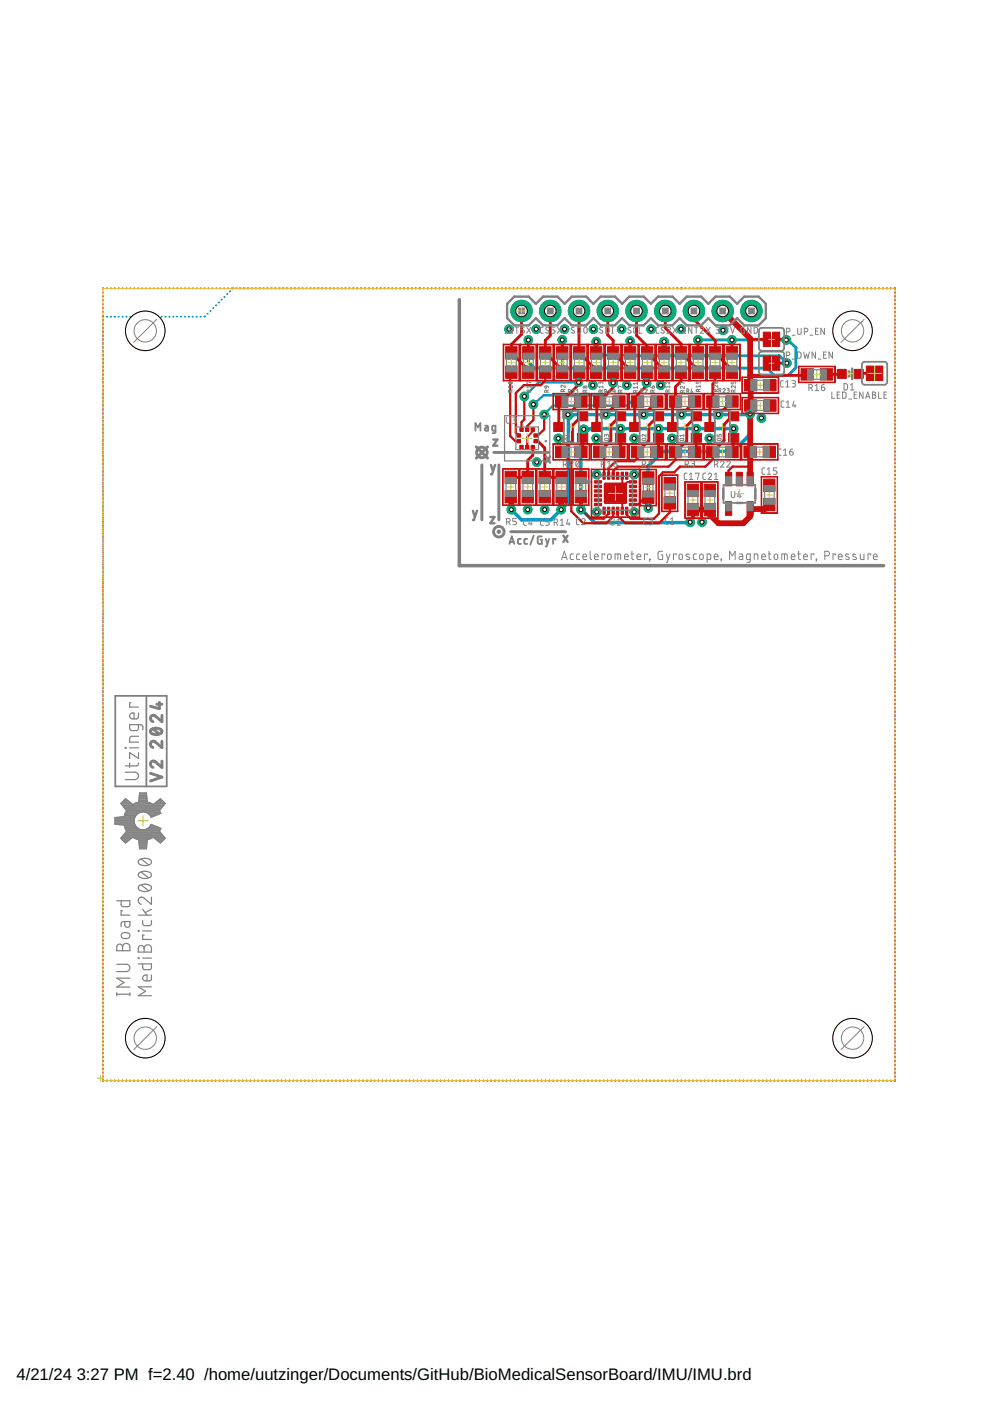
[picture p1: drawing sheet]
<svg xmlns="http://www.w3.org/2000/svg" width="210mm" height="297mm" viewBox="0 0 210 297" stroke-linecap="round" stroke-linejoin="round" font-family="sans-serif">
<defs><g id="words">
<g font-size="3.5">
<text x="3.5" y="292.5">4/21/24</text>
<text x="16.3" y="292.5">3:27 PM f=2.40 /home/uutzinger/Documents/GitHub/BioMedicalSensorBoard/IMU/IMU.brd</text>
</g>
</g></defs>
<g fill="none" stroke="#0696d7" stroke-width=".38">
<path d="M21.8 68v.1M21.8 68.8v.1M21.8 69.6v.1M21.8 70.4v.1M21.8 71.3v.1M21.8 72.1v.1M21.8 72.9v.1M21.8 73.7v.2M21.8 74.6v.1M21.8 75.4v.1M21.8 76.2v.1M21.8 77v.2"/>
<path d="M21.8 77.9v.1M21.8 78.7v.1M21.8 79.5v.1M21.9 67.1l-.1 .1M22.6 67.1h.1M23.5 67.1h.1M24.3 67.1h.1M25.1 67.1h.1M25.9 67.1h.1M26.8 67.1h.1M27.6 67.1h.1M28.4 67.1h.1"/>
<path d="M29.3 67.1h.1M30.1 67.1h.1M30.9 67.1h.1M31.7 67.1h.1M32.6 67.1h.1M33.4 67.1h.1M34.2 67.1h.1M35 67.1h.1M35.9 67.1h.1M36.7 67.1h.1M37.5 67.1h.1M38.3 67.1h.1"/>
<path d="M39.2 67.1h.1M40 67.1h.1M40.8 67.1h.1M41.7 67.1h.1M42.5 67.1h.1M43.5 67.1h-.2M44.1 66.5h-.1M44.7 65.9l-.1 .1M45.3 65.3l-.1 .1M45.8 64.7v.1M46.4 64.1v.1M47 63.5l-.1 .1"/>
<path d="M47.6 62.9l-.1 .1M48.2 62.3l-.1 .1M48.8 61.7l-.1 .1M49.5 61.2h-.2M50.2 61.2h.1M51 61.2h.1M51.9 61.2h.1M52.7 61.2h.1M53.5 61.2h.1M54.3 61.2h.1M55.2 61.2h.1M56 61.2h.1"/>
<path d="M56.8 61.2h.1M57.6 61.2h.1M58.5 61.2h.1M59.3 61.2h.1M60.1 61.2h.1M60.9 61.2h.1M61.8 61.2h.1M62.6 61.2h.1M63.4 61.2h.1M64.2 61.2h.1M65.1 61.2h.1M65.9 61.2h.1"/>
<path d="M66.7 61.2h.1M67.5 61.2h.1M68.4 61.2h.1M69.2 61.2h.1M70 61.2h.1M70.8 61.2h.1M71.7 61.2h.1M72.5 61.2h.1M73.3 61.2h.1M74.1 61.2h.1M75 61.2h.1M75.8 61.2h.1"/>
<path d="M76.6 61.2h.1M77.4 61.2h.1M78.3 61.2h.1M79.1 61.2h.1M79.9 61.2h.1M80.8 61.2h.1M81.6 61.2h.1M82.4 61.2h.1M83.2 61.2h.1M84.1 61.2h.1M84.9 61.2h.1M85.7 61.2h.1"/>
<path d="M86.5 61.2h.1M87.4 61.2h.1M88.2 61.2h.1M89 61.2h.1M89.8 61.2h.1M90.7 61.2h.1M91.5 61.2h.1M92.3 61.2h.1M93.1 61.2h.1M93.9 61.2h.1M94.8 61.2h.1M95.6 61.2h.1"/>
<path d="M96.4 61.2h.1M97.2 61.2h.1M98.1 61.2h.1M98.9 61.2h.1M99.7 61.2h.1M100.5 61.2h.1M101.4 61.2h.1M102.2 61.2h.1M103 61.2h.1M103.8 61.2h.1M104.7 61.2h.1M105.5 61.2h.1"/>
<path d="M106.3 61.2h.1M107.1 61.2h.2M108 61.2h.1M108.8 61.2h.1M109.6 61.2h.1M110.4 61.2h.1M111.3 61.2h.1M112.1 61.2h.1M112.9 61.2h.1M113.7 61.2h.1M114.6 61.2h.1M115.4 61.2h.1"/>
<path d="M116.2 61.2h.1M117.1 61.2h.1M117.9 61.2h.1M118.7 61.2h.1M119.5 61.2h.1M120.4 61.2h.1M121.2 61.2h.1M122 61.2h.1M122.8 61.2h.1M123.7 61.2h.1M124.5 61.2h.1M125.3 61.2h.1"/>
<path d="M126.1 61.2h.1M127 61.2h.1M127.8 61.2h.1M128.6 61.2h.1M129.4 61.2h.1M130.3 61.2h.1M131.1 61.2h.1M131.9 61.2h.1M132.7 61.2h.1M133.6 61.2h.1M134.4 61.2h.1M135.2 61.2h.1"/>
<path d="M136 61.2h.1M136.8 61.2h.1M137.7 61.2h.1M138.5 61.2h.1M139.3 61.2h.1M140.1 61.2h.2M141 61.2h.1M141.8 61.2h.1M142.6 61.2h.1M143.4 61.2h.2M144.3 61.2h.1M145.1 61.2h.1"/>
<path d="M145.9 61.2h.1M146.7 61.2h.2M147.6 61.2h.1M148.4 61.2h.1M149.2 61.2h.1M150.1 61.2h.1M150.9 61.2h.1M151.7 61.2h.1M152.5 61.2h.1M153.4 61.2h.1M154.2 61.2h.1M155 61.2h.1"/>
<path d="M155.8 61.2h.1M156.7 61.2h.1M157.5 61.2h.1M158.3 61.2h.1M159.1 61.2h.1M160 61.2h.1M160.8 61.2h.1M161.6 61.2h.1M162.4 61.2h.1M163.3 61.2h.1M164.1 61.2h.1M164.9 61.2h.1"/>
<path d="M165.7 61.2h.1M166.6 61.2h.1M167.4 61.2h.1M168.2 61.2h.1M169 61.2h.1M169.9 61.2h.1M170.7 61.2h.1M171.5 61.2h.1M172.3 61.2h.1M173.2 61.2h.1M174 61.2h.1M174.8 61.2h.1"/>
<path d="M175.6 61.2h.1M176.4 61.2h.2M177.3 61.2h.1M178.1 61.2h.1M178.9 61.2h.1M179.7 61.2h.2M180.6 61.2h.1M181.4 61.2h.1M182.2 61.2h.1M183 61.2h.2M183.9 61.2h.1M184.7 61.2h.1"/>
<path d="M185.5 61.2h.1M186.4 61.2h.1M187.2 61.2h.1M188 61.2h.1M188.8 61.2h.1M189.7 61.2h.1M189.8 62v.1M189.8 62.8v.1M189.8 63.6v.1M189.8 64.4v.1M189.8 65.3h.1M189.8 66.1v.1"/>
<path d="M189.8 66.9v.1M189.8 67.7v.1M189.8 68.6h.1M189.8 69.4v.1M189.8 70.2v.1M189.8 71v.1M189.8 71.8v.1M189.8 72.7h.1M189.8 73.5v.1M189.8 74.3v.1M189.8 75.1v.1M189.8 76v.1"/>
<path d="M189.8 76.8v.1M189.8 77.6v.1M189.8 78.4v.1M189.8 79.2v.1M21.8 80.3v.2M21.8 81.2v.1M21.8 82v.1M21.8 82.8v.1M21.8 83.7v.1M21.8 84.5v.1M21.8 85.3v.1M21.8 86.1v.1"/>
<path d="M21.8 87v.1M21.8 87.8v.1M21.8 88.6v.1M21.8 89.5h.1M21.8 90.3v.1M21.8 91.1v.1M21.8 91.9v.1M21.8 92.8h.1M21.8 93.6v.1M21.8 94.4v.1M21.8 95.2v.1M21.8 96.1h.1"/>
<path d="M21.8 96.9v.1M21.8 97.7v.1M21.8 98.5v.1M21.8 99.4h.1M189.8 80.1v.1M189.8 80.9v.1M189.8 81.7v.1M189.8 82.5v.1M189.8 83.4v.1M189.8 84.2v.1M189.8 85v.1M189.8 85.8v.1"/>
<path d="M189.8 86.7h.1M189.8 87.5v.1M189.8 88.3v.1M189.8 89.1v.1M189.8 89.9v.1M189.8 90.8v.1M189.8 91.6v.1M189.8 92.4v.1M189.8 93.2v.1M189.8 94.1h.1M189.8 94.9v.1M189.8 95.7v.1"/>
<path d="M189.8 96.5v.1M189.8 97.3v.2M189.8 98.2v.1M189.8 99v.1M189.8 99.8v.1M21.8 100.2v.1M21.8 101v.1M21.8 101.8v.1M21.8 102.7h.1M21.8 103.5v.1M21.8 104.3v.1M21.8 105.1v.1"/>
<path d="M21.8 106h.1M21.8 106.8v.1M21.8 107.6v.1M21.8 108.4v.1M21.8 109.3h.1M21.8 110.1v.1M21.8 110.9v.1M21.8 111.7v.1M21.8 112.6v.1M21.8 113.4v.1M21.8 114.2v.1M21.8 115v.1"/>
<path d="M21.8 115.9v.1M21.8 116.7v.1M21.8 117.5v.1M21.8 118.3v.1M21.8 119.2v.1M21.8 120v.1M189.8 100.6v.1M189.8 101.5v.1M189.8 102.3v.1M189.8 103.1v.1M189.8 103.9v.1M189.8 104.8v.1"/>
<path d="M189.8 105.6v.1M189.8 106.4v.1M189.8 107.2v.1M189.8 108.1h.1M189.8 108.9v.1M189.8 109.7v.1M189.8 110.5v.1M189.8 111.3v.1M189.8 112.2h.1M189.8 113v.1M189.8 113.8v.1M189.8 114.6v.1"/>
<path d="M189.8 115.5h.1M189.8 116.3v.1M189.8 117.1v.1M189.8 117.9v.1M189.8 118.7v.1M189.8 119.6v.1M21.8 120.8v.1M21.8 121.6v.2M21.8 122.5v.1M21.8 123.3v.1M21.8 124.1v.1M21.8 124.9v.2"/>
<path d="M21.8 125.8v.1M21.8 126.6v.1M21.8 127.4v.1M21.8 128.2v.2M21.8 129.1v.1M21.8 129.9v.1M21.8 130.7v.1M21.8 131.6v.1M21.8 132.4v.1M21.8 133.2v.1M21.8 134v.1M21.8 134.9v.1"/>
<path d="M21.8 135.7v.1M21.8 136.5v.1M21.8 137.4h.1M21.8 138.2v.1M21.8 139v.1M21.8 139.8v.1M189.8 120.4v.1M189.8 121.2v.1M189.8 122v.1M189.8 122.9v.1M189.8 123.7v.1M189.8 124.5v.1"/>
<path d="M189.8 125.3v.1M189.8 126.2h.1M189.8 127v.1M189.8 127.8v.1M189.8 128.6v.1M189.8 129.5h.1M189.8 130.3v.1M189.8 131.1v.1M189.8 131.9v.1M189.8 132.7v.1M189.8 133.6h.1M189.8 134.4v.1"/>
<path d="M189.8 135.2v.1M189.8 136v.1M189.8 136.8v.1M189.8 137.7v.1M189.8 138.5v.1M189.8 139.3v.1M21.8 140.7h.1M21.8 141.5v.1M21.8 142.3v.1M21.8 143.1v.1M21.8 144h.1M21.8 144.8v.1"/>
<path d="M21.8 145.6v.1M21.8 146.4v.1M21.8 147.3h.1M21.8 148.1v.1M21.8 148.9v.1M21.8 149.7v.1M21.8 150.6h.1M21.8 151.4v.1M21.8 152.2v.1M21.8 153v.1M21.8 153.9h.1M21.8 154.7v.1"/>
<path d="M21.8 155.5v.1M21.8 156.3v.1M21.8 157.2h.1M21.8 158v.1M21.8 158.8v.1M21.8 159.6v.1M189.8 140.1v.1M189.8 141v.1M189.8 141.8v.1M189.8 142.6v.1M189.8 143.4v.1M189.8 144.3v.1"/>
<path d="M189.8 145.1v.1M189.8 145.9v.1M189.8 146.7v.1M189.8 147.6h.1M189.8 148.4v.1M189.8 149.2v.1M189.8 150v.1M189.8 150.8v.1M189.8 151.7v.1M189.8 152.5v.1M189.8 153.3v.1M189.8 154.1v.1"/>
<path d="M189.8 155h.1M189.8 155.8v.1M189.8 156.6v.1M189.8 157.4v.1M189.8 158.2v.1M189.8 159.1v.1M189.8 159.9v.1M21.8 160.5v.1M21.8 161.3v.1M21.8 162.1v.1M21.8 162.9v.1M21.8 163.8v.1"/>
<path d="M21.8 164.6v.1M21.8 165.4v.1M21.8 166.2v.1M21.8 167.1v.1M21.8 167.9v.1M21.8 168.7v.1M21.8 169.5v.2M21.8 170.4v.1M21.8 171.2v.1M21.8 172v.1M21.8 172.8v.2M21.8 173.7v.1"/>
<path d="M21.8 174.5v.1M21.8 175.3v.1M21.8 176.1v.2M21.8 177v.1M21.8 177.8v.1M21.8 178.6v.1M21.8 179.5v.1M189.8 160.7v.1M189.8 161.5v.1M189.8 162.4v.1M189.8 163.2v.1M189.8 164v.1"/>
<path d="M189.8 164.8v.1M189.8 165.7h.1M189.8 166.5v.1M189.8 167.3v.1M189.8 168.1v.1M189.8 169h.1M189.8 169.8v.1M189.8 170.6v.1M189.8 171.4v.1M189.8 172.2v.1M189.8 173.1h.1M189.8 173.9v.1"/>
<path d="M189.8 174.7v.1M189.8 175.5v.1M189.8 176.4h.1M189.8 177.2v.1M189.8 178v.1M189.8 178.8v.1M189.8 179.6v.1M21.8 180.3v.1M21.8 181.1v.1M21.8 181.9v.1M21.8 182.8v.1M21.8 183.6v.1"/>
<path d="M21.8 184.4v.1M21.8 185.3h.1M21.8 186.1v.1M21.8 186.9v.1M21.8 187.7v.1M21.8 188.6h.1M21.8 189.4v.1M21.8 190.2v.1M21.8 191v.1M21.8 191.9h.1M21.8 192.7v.1M21.8 193.5v.1"/>
<path d="M21.8 194.3v.1M21.8 195.2h.1M21.8 196v.1M21.8 196.8v.1M21.8 197.6v.1M21.8 198.5h.1M21.8 199.3v.1M189.8 180.5v.1M189.8 181.3v.1M189.8 182.1v.1M189.8 182.9v.1M189.8 183.7v.2"/>
<path d="M189.8 184.6v.1M189.8 185.4v.1M189.8 186.2v.1M189.8 187v.1M189.8 187.9v.1M189.8 188.7v.1M189.8 189.5v.1M189.8 190.3v.1M189.8 191.2v.1M189.8 192v.1M189.8 192.8v.1M189.8 193.6v.1"/>
<path d="M189.8 194.5h.1M189.8 195.3v.1M189.8 196.1v.1M189.8 196.9v.1M189.8 197.7v.1M189.8 198.6v.1M189.8 199.4v.1M21.8 200.1v.1M21.8 200.9v.1M21.8 201.8h.1M21.8 202.6v.1M21.8 203.4v.1"/>
<path d="M21.8 204.2v.1M21.8 205.1h.1M21.8 205.9v.1M21.8 206.7v.1M21.8 207.5v.1M21.8 208.4v.1M21.8 209.2v.1M21.8 210v.1M21.8 210.8v.1M21.8 211.7v.1M21.8 212.5v.1M21.8 213.3v.1"/>
<path d="M21.8 214.1v.1M21.8 215v.1M21.8 215.8v.1M21.8 216.6v.1M21.8 217.4v.2M21.8 218.3v.1M21.8 219.1v.1M21.8 219.9v.1M189.8 200.2v.1M189.8 201v.1M189.8 201.9v.1M189.8 202.7v.1"/>
<path d="M189.8 203.5v.1M189.8 204.3v.1M189.8 205.1v.2M189.8 206v.1M189.8 206.8v.1M189.8 207.6v.1M189.8 208.4v.1M189.8 209.3v.1M189.8 210.1v.1M189.8 210.9v.1M189.8 211.7v.1M189.8 212.6h.1"/>
<path d="M189.8 213.4v.1M189.8 214.2v.1M189.8 215v.1M189.8 215.9h.1M189.8 216.7v.1M189.8 217.5v.1M189.8 218.3v.1M189.8 219.1v.1M189.8 220h.1M21.8 220.7v.2M21.8 221.6v.1M21.8 222.4v.1"/>
<path d="M21.8 223.2v.1M21.8 224v.2M21.8 224.9v.1M21.8 225.7v.1M21.8 226.5v.1M21.8 227.4v.1M21.8 228.2v.1M21.8 229l.1 .1M22.6 229.1h.1M23.5 229.1h.1M24.3 229.1h.1M25.1 229.1h.1"/>
<path d="M25.9 229.1h.1M26.7 229.1h.1M27.6 229.1h.1M28.4 229.1h.1M29.2 229.1h.1M30 229.1h.1M30.9 229.1h.1M31.7 229.1h.1M32.5 229.1h.1M33.3 229.1h.1M34.1 229.1h.1M35 229.1h.1"/>
<path d="M35.8 229.1h.1M36.6 229.1h.1M37.4 229.1h.1M38.2 229.1h.2M39.1 229.1h.1M39.9 229.1h.1M40.7 229.1h.1M41.6 229.1h.1M42.4 229.1h.1M43.2 229.1h.1M44 229.1h.1M44.8 229.1h.1"/>
<path d="M45.7 229.1h.1M46.5 229.1h.1M47.3 229.1h.1M48.1 229.1h.1M49 229.1h.1M49.8 229.1h.1M50.6 229.1h.1M51.4 229.1h.1M52.2 229.1h.1M53.1 229.1h.1M53.9 229.1h.1M54.7 229.1h.1"/>
<path d="M55.5 229.1h.1M56.4 229.1h.1M57.2 229.1h.1M58 229.1h.1M58.8 229.1h.1M59.6 229.1h.2M60.5 229.1h.1M61.3 229.1h.1M62.1 229.1h.1M62.9 229.1h.1M63.8 229.1h.1M64.6 229.1h.1"/>
<path d="M65.4 229.1h.1M66.2 229.1h.1M67.1 229.1h.1M67.9 229.1h.1M68.7 229.1h.1M69.5 229.1h.1M70.4 229.1h.1M71.2 229.1h.1M72 229.1h.1M72.8 229.1h.1M73.6 229.1h.1M74.5 229.1h.1"/>
<path d="M75.3 229.1h.1M76.1 229.1h.1M76.9 229.1h.1M77.7 229.1h.2M78.6 229.1h.1M79.4 229.1h.1M80.2 229.1h.1M81 229.1h.1M81.9 229.1h.1M82.7 229.1h.1M83.5 229.1h.1M84.3 229.1h.1"/>
<path d="M85.2 229.1h.1M86 229.1h.1M86.8 229.1h.1M87.6 229.1h.1M88.5 229.1h.1M89.3 229.1h.1M90.1 229.1h.1M90.9 229.1h.1M91.7 229.1h.1M92.6 229.1h.1M93.4 229.1h.1M94.2 229.1h.1"/>
<path d="M95 229.1h.1M95.9 229.1h.1M96.7 229.1h.1M97.5 229.1h.1M98.3 229.1h.1M99.1 229.1h.1M100 229.1h.1M100.8 229.1h.1M101.6 229.1h.1M102.4 229.1h.1M103.3 229.1h.1M104.1 229.1h.1"/>
<path d="M104.9 229.1h.1M105.7 229.1h.1M106.6 229.1h.1M107.4 229.1h.1M108.2 229.1h.1M109 229.1h.1M109.8 229.1h.1M110.7 229.1h.1M111.5 229.1h.1M112.3 229.1h.1M113.1 229.1h.1M114 229.1h.1"/>
<path d="M114.8 229.1h.1M115.6 229.1h.1M116.4 229.1h.1M117.2 229.1h.1M118.1 229.1h.1M118.9 229.1h.1M119.7 229.1h.1M120.5 229.1h.1M121.4 229.1h.1M122.2 229.1h.1M123 229.1h.1M123.8 229.1h.1"/>
<path d="M124.7 229.1h.1M125.5 229.1h.1M126.3 229.1h.1M127.1 229.1h.1M128 229.1h.1M128.8 229.1h.1M129.6 229.1h.1M130.4 229.1h.1M131.2 229.1h.1M132.1 229.1h.1M132.9 229.1h.1M133.7 229.1h.1"/>
<path d="M134.5 229.1h.1M135.4 229.1h.1M136.2 229.1h.1M137 229.1h.1M137.8 229.1h.1M138.6 229.1h.1M139.5 229.1h.1M140.3 229.1h.1M141.1 229.1h.1M141.9 229.1h.1M142.7 229.1h.2M143.6 229.1h.1"/>
<path d="M144.4 229.1h.1M145.2 229.1h.1M146 229.1h.1M146.9 229.1h.1M147.7 229.1h.1M148.5 229.1h.1M149.3 229.1h.1M150.2 229.1h.1M151 229.1h.1M151.8 229.1h.1M152.6 229.1h.1M153.5 229.1h.1"/>
<path d="M154.3 229.1h.1M155.1 229.1h.1M155.9 229.1h.1M156.7 229.1h.1M157.6 229.1h.1M158.4 229.1h.1M159.2 229.1h.1M160 229.1h.1M160.9 229.1h.1M161.7 229.1h.1M162.5 229.1h.1M163.3 229.1h.1"/>
<path d="M164.1 229.1h.1M165 229.1h.1M165.8 229.1h.1M166.6 229.1h.1M167.4 229.1h.1M168.3 229.1h.1M169.1 229.1h.1M169.9 229.1h.1M170.7 229.1h.1M171.6 229.1h.1M172.4 229.1h.1M173.2 229.1h.1"/>
<path d="M174 229.1h.1M174.9 229.1h.1M175.7 229.1h.1M176.5 229.1h.1M177.3 229.1h.1M178.1 229.1h.1M179 229.1h.1M179.8 229.1h.1M180.6 229.1h.1M181.4 229.1h.1M182.2 229.1h.2M183.1 229.1h.1"/>
<path d="M183.9 229.1h.1M184.7 229.1h.1M185.5 229.1h.1M186.4 229.1h.1M187.2 229.1h.1M188 229.1h.1M188.8 229.1h.1M189.8 229l-.1 .1M189.8 220.8v.1M189.8 221.6v.1M189.8 222.4v.1M189.8 223.3v.1"/>
<path d="M189.8 224.1v.1M189.8 224.9v.1M189.8 225.7v.1M189.8 226.5v.1M189.8 227.4v.1M189.8 228.2v.1"/>
</g>
<path d="M122.7 81.1h-8.5l-3 3M130 81.2v.9l-1.4 1.7h-13.3l-2.2 1.9M137.1 81.2v.6l-4.1 4.2h-15.7l-1.9 1.9" fill="none" stroke="#0696d7" stroke-width=".49"/>
<path d="M112 72.1v4.7l1.3 1.3h49.3l1.6 1.5h2.9l1.7-1.7v-4.2l-1.7-1.6h-19.1M119.2 72.1v6M126.4 72.4v1.5l1.4 1.4h5.8M133.6 75.3l31.7 .1 1.5 1.6M133.6 72.3v3M140.8 72.4v3" fill="none" stroke="#0696d7" stroke-width=".61"/>
<path d="M120.4 87.9l.6 .6M123.8 91l.4 .6M155.6 90.9h-30.6l-1.8 1.8v15.4M123.3 108.1l2.7 2.7 20.3-.1M137.5 107.7v-8.9l3-3.1h14.9l3.5-3.5v-4.3h-37.3l-1.1 1.1v17.5l-3.7 3.7h-6.2l-2.2-2.1" fill="none" stroke="#0696d7" stroke-width=".74"/>
<path d="M159 87.8l-.1 .1M123.2 108.1h.1" fill="none" stroke="#0696d7" stroke-width="1.2"/>
<circle cx="110.6" cy="65.9" r="2.27" fill="#0dab76" stroke="#0dab76" stroke-width=".21"/>
<circle cx="110.6" cy="65.9" r="1.23" fill="#fff" stroke="#000" stroke-width=".21"/>
<circle cx="116.7" cy="65.9" r="2.27" fill="#0dab76" stroke="#0dab76" stroke-width=".21"/>
<circle cx="116.7" cy="65.9" r="1.23" fill="#fff" stroke="#000" stroke-width=".21"/>
<circle cx="122.8" cy="65.9" r="2.27" fill="#0dab76" stroke="#0dab76" stroke-width=".21"/>
<circle cx="122.8" cy="65.9" r="1.23" fill="#fff" stroke="#000" stroke-width=".21"/>
<circle cx="128.9" cy="65.9" r="2.27" fill="#0dab76" stroke="#0dab76" stroke-width=".21"/>
<circle cx="128.9" cy="65.9" r="1.23" fill="#fff" stroke="#000" stroke-width=".21"/>
<circle cx="135" cy="65.9" r="2.27" fill="#0dab76" stroke="#0dab76" stroke-width=".21"/>
<circle cx="135" cy="65.9" r="1.23" fill="#fff" stroke="#000" stroke-width=".21"/>
<circle cx="141.1" cy="65.9" r="2.27" fill="#0dab76" stroke="#0dab76" stroke-width=".21"/>
<circle cx="141.1" cy="65.9" r="1.23" fill="#fff" stroke="#000" stroke-width=".21"/>
<circle cx="147.1" cy="65.9" r="2.27" fill="#0dab76" stroke="#0dab76" stroke-width=".21"/>
<circle cx="147.1" cy="65.9" r="1.23" fill="#fff" stroke="#000" stroke-width=".21"/>
<circle cx="153.2" cy="65.9" r="2.27" fill="#0dab76" stroke="#0dab76" stroke-width=".21"/>
<circle cx="153.2" cy="65.9" r="1.23" fill="#fff" stroke="#000" stroke-width=".21"/>
<circle cx="159.3" cy="65.9" r="2.27" fill="#0dab76" stroke="#0dab76" stroke-width=".21"/>
<circle cx="159.3" cy="65.9" r="1.23" fill="#fff" stroke="#000" stroke-width=".21"/>
<circle cx="153.3" cy="70" r=".91" fill="#0dab76" stroke="#0dab76" stroke-width=".21"/>
<circle cx="153.3" cy="70" r=".42" fill="#fff" stroke="#000" stroke-width=".21"/>
<circle cx="144.4" cy="69.8" r=".91" fill="#0dab76" stroke="#0dab76" stroke-width=".21"/>
<circle cx="144.4" cy="69.8" r=".42" fill="#fff" stroke="#000" stroke-width=".21"/>
<circle cx="138" cy="69.8" r=".91" fill="#0dab76" stroke="#0dab76" stroke-width=".21"/>
<circle cx="138" cy="69.8" r=".42" fill="#fff" stroke="#000" stroke-width=".21"/>
<circle cx="131.8" cy="69.8" r=".91" fill="#0dab76" stroke="#0dab76" stroke-width=".21"/>
<circle cx="131.8" cy="69.8" r=".42" fill="#fff" stroke="#000" stroke-width=".21"/>
<circle cx="125.8" cy="69.8" r=".91" fill="#0dab76" stroke="#0dab76" stroke-width=".21"/>
<circle cx="125.8" cy="69.8" r=".42" fill="#fff" stroke="#000" stroke-width=".21"/>
<circle cx="119.7" cy="69.8" r=".91" fill="#0dab76" stroke="#0dab76" stroke-width=".21"/>
<circle cx="119.7" cy="69.8" r=".42" fill="#fff" stroke="#000" stroke-width=".21"/>
<circle cx="113.7" cy="69.8" r=".91" fill="#0dab76" stroke="#0dab76" stroke-width=".21"/>
<circle cx="113.7" cy="69.8" r=".42" fill="#fff" stroke="#000" stroke-width=".21"/>
<circle cx="107.9" cy="69.8" r=".91" fill="#0dab76" stroke="#0dab76" stroke-width=".21"/>
<circle cx="107.9" cy="69.8" r=".42" fill="#fff" stroke="#000" stroke-width=".21"/>
<circle cx="142.5" cy="92.9" r=".91" fill="#0dab76" stroke="#0dab76" stroke-width=".21"/>
<circle cx="142.5" cy="92.9" r=".42" fill="#fff" stroke="#000" stroke-width=".21"/>
<circle cx="150.4" cy="92.9" r=".91" fill="#0dab76" stroke="#0dab76" stroke-width=".21"/>
<circle cx="150.4" cy="92.9" r=".42" fill="#fff" stroke="#000" stroke-width=".21"/>
<circle cx="118.4" cy="92.9" r=".91" fill="#0dab76" stroke="#0dab76" stroke-width=".21"/>
<circle cx="118.4" cy="92.9" r=".42" fill="#fff" stroke="#000" stroke-width=".21"/>
<circle cx="126.4" cy="92.9" r=".91" fill="#0dab76" stroke="#0dab76" stroke-width=".21"/>
<circle cx="126.4" cy="92.9" r=".42" fill="#fff" stroke="#000" stroke-width=".21"/>
<circle cx="134.5" cy="92.9" r=".91" fill="#0dab76" stroke="#0dab76" stroke-width=".21"/>
<circle cx="134.5" cy="92.9" r=".42" fill="#fff" stroke="#000" stroke-width=".21"/>
<circle cx="148.8" cy="110.7" r=".91" fill="#0dab76" stroke="#0dab76" stroke-width=".21"/>
<circle cx="148.8" cy="110.7" r=".42" fill="#fff" stroke="#000" stroke-width=".21"/>
<circle cx="132.9" cy="81.7" r=".91" fill="#0dab76" stroke="#0dab76" stroke-width=".21"/>
<circle cx="132.9" cy="81.7" r=".42" fill="#fff" stroke="#000" stroke-width=".21"/>
<circle cx="140.1" cy="81.7" r=".91" fill="#0dab76" stroke="#0dab76" stroke-width=".21"/>
<circle cx="140.1" cy="81.7" r=".42" fill="#fff" stroke="#000" stroke-width=".21"/>
<circle cx="125.7" cy="81.7" r=".91" fill="#0dab76" stroke="#0dab76" stroke-width=".21"/>
<circle cx="125.7" cy="81.7" r=".42" fill="#fff" stroke="#000" stroke-width=".21"/>
<circle cx="126.5" cy="108.5" r=".91" fill="#0dab76" stroke="#0dab76" stroke-width=".21"/>
<circle cx="126.5" cy="108.5" r=".42" fill="#fff" stroke="#000" stroke-width=".21"/>
<circle cx="134.5" cy="108.5" r=".91" fill="#0dab76" stroke="#0dab76" stroke-width=".21"/>
<circle cx="134.5" cy="108.5" r=".42" fill="#fff" stroke="#000" stroke-width=".21"/>
<circle cx="134.5" cy="100.6" r=".91" fill="#0dab76" stroke="#0dab76" stroke-width=".21"/>
<circle cx="134.5" cy="100.6" r=".42" fill="#fff" stroke="#000" stroke-width=".21"/>
<circle cx="126.5" cy="100.6" r=".91" fill="#0dab76" stroke="#0dab76" stroke-width=".21"/>
<circle cx="126.5" cy="100.6" r=".42" fill="#fff" stroke="#000" stroke-width=".21"/>
<circle cx="115.5" cy="108.1" r=".91" fill="#0dab76" stroke="#0dab76" stroke-width=".21"/>
<circle cx="115.5" cy="108.1" r=".42" fill="#fff" stroke="#000" stroke-width=".21"/>
<circle cx="111.9" cy="108.1" r=".91" fill="#0dab76" stroke="#0dab76" stroke-width=".21"/>
<circle cx="111.9" cy="108.1" r=".42" fill="#fff" stroke="#000" stroke-width=".21"/>
<circle cx="161.4" cy="88.6" r=".91" fill="#0dab76" stroke="#0dab76" stroke-width=".21"/>
<circle cx="161.4" cy="88.6" r=".42" fill="#fff" stroke="#000" stroke-width=".21"/>
<circle cx="113.8" cy="98" r=".91" fill="#0dab76" stroke="#0dab76" stroke-width=".21"/>
<circle cx="113.8" cy="98" r=".42" fill="#fff" stroke="#000" stroke-width=".21"/>
<circle cx="130" cy="81.2" r=".91" fill="#0dab76" stroke="#0dab76" stroke-width=".21"/>
<circle cx="130" cy="81.2" r=".42" fill="#fff" stroke="#000" stroke-width=".21"/>
<circle cx="113.1" cy="85.7" r=".91" fill="#0dab76" stroke="#0dab76" stroke-width=".21"/>
<circle cx="113.1" cy="85.7" r=".42" fill="#fff" stroke="#000" stroke-width=".21"/>
<circle cx="140.8" cy="72.4" r=".91" fill="#0dab76" stroke="#0dab76" stroke-width=".21"/>
<circle cx="140.8" cy="72.4" r=".42" fill="#fff" stroke="#000" stroke-width=".21"/>
<circle cx="133.6" cy="72.3" r=".91" fill="#0dab76" stroke="#0dab76" stroke-width=".21"/>
<circle cx="133.6" cy="72.3" r=".42" fill="#fff" stroke="#000" stroke-width=".21"/>
<circle cx="126.4" cy="72.4" r=".91" fill="#0dab76" stroke="#0dab76" stroke-width=".21"/>
<circle cx="126.4" cy="72.4" r=".42" fill="#fff" stroke="#000" stroke-width=".21"/>
<circle cx="166.8" cy="77" r=".91" fill="#0dab76" stroke="#0dab76" stroke-width=".21"/>
<circle cx="166.8" cy="77" r=".42" fill="#fff" stroke="#000" stroke-width=".21"/>
<circle cx="119.2" cy="72.1" r=".91" fill="#0dab76" stroke="#0dab76" stroke-width=".21"/>
<circle cx="119.2" cy="72.1" r=".42" fill="#fff" stroke="#000" stroke-width=".21"/>
<circle cx="148" cy="72.1" r=".91" fill="#0dab76" stroke="#0dab76" stroke-width=".21"/>
<circle cx="148" cy="72.1" r=".42" fill="#fff" stroke="#000" stroke-width=".21"/>
<circle cx="166.7" cy="72.1" r=".91" fill="#0dab76" stroke="#0dab76" stroke-width=".21"/>
<circle cx="166.7" cy="72.1" r=".42" fill="#fff" stroke="#000" stroke-width=".21"/>
<circle cx="112" cy="72.1" r=".91" fill="#0dab76" stroke="#0dab76" stroke-width=".21"/>
<circle cx="112" cy="72.1" r=".42" fill="#fff" stroke="#000" stroke-width=".21"/>
<circle cx="155.2" cy="72.1" r=".91" fill="#0dab76" stroke="#0dab76" stroke-width=".21"/>
<circle cx="155.2" cy="72.1" r=".42" fill="#fff" stroke="#000" stroke-width=".21"/>
<circle cx="144.5" cy="87.9" r=".91" fill="#0dab76" stroke="#0dab76" stroke-width=".21"/>
<circle cx="144.5" cy="87.9" r=".42" fill="#fff" stroke="#000" stroke-width=".21"/>
<circle cx="152.3" cy="87.9" r=".91" fill="#0dab76" stroke="#0dab76" stroke-width=".21"/>
<circle cx="152.3" cy="87.9" r=".42" fill="#fff" stroke="#000" stroke-width=".21"/>
<circle cx="120.4" cy="87.9" r=".91" fill="#0dab76" stroke="#0dab76" stroke-width=".21"/>
<circle cx="120.4" cy="87.9" r=".42" fill="#fff" stroke="#000" stroke-width=".21"/>
<circle cx="128.4" cy="87.9" r=".91" fill="#0dab76" stroke="#0dab76" stroke-width=".21"/>
<circle cx="128.4" cy="87.9" r=".42" fill="#fff" stroke="#000" stroke-width=".21"/>
<circle cx="136.5" cy="87.9" r=".91" fill="#0dab76" stroke="#0dab76" stroke-width=".21"/>
<circle cx="136.5" cy="87.9" r=".42" fill="#fff" stroke="#000" stroke-width=".21"/>
<circle cx="137.5" cy="107.7" r=".91" fill="#0dab76" stroke="#0dab76" stroke-width=".21"/>
<circle cx="137.5" cy="107.7" r=".42" fill="#fff" stroke="#000" stroke-width=".21"/>
<circle cx="119" cy="108.1" r=".91" fill="#0dab76" stroke="#0dab76" stroke-width=".21"/>
<circle cx="119" cy="108.1" r=".42" fill="#fff" stroke="#000" stroke-width=".21"/>
<circle cx="108.4" cy="108.1" r=".91" fill="#0dab76" stroke="#0dab76" stroke-width=".21"/>
<circle cx="108.4" cy="108.1" r=".42" fill="#fff" stroke="#000" stroke-width=".21"/>
<circle cx="159" cy="87.8" r=".91" fill="#0dab76" stroke="#0dab76" stroke-width=".21"/>
<circle cx="159" cy="87.8" r=".42" fill="#fff" stroke="#000" stroke-width=".21"/>
<circle cx="147.6" cy="90.9" r=".91" fill="#0dab76" stroke="#0dab76" stroke-width=".21"/>
<circle cx="147.6" cy="90.9" r=".42" fill="#fff" stroke="#000" stroke-width=".21"/>
<circle cx="155.6" cy="90.9" r=".91" fill="#0dab76" stroke="#0dab76" stroke-width=".21"/>
<circle cx="155.6" cy="90.9" r=".42" fill="#fff" stroke="#000" stroke-width=".21"/>
<circle cx="123.8" cy="91" r=".91" fill="#0dab76" stroke="#0dab76" stroke-width=".21"/>
<circle cx="123.8" cy="91" r=".42" fill="#fff" stroke="#000" stroke-width=".21"/>
<circle cx="131.6" cy="90.9" r=".91" fill="#0dab76" stroke="#0dab76" stroke-width=".21"/>
<circle cx="131.6" cy="90.9" r=".42" fill="#fff" stroke="#000" stroke-width=".21"/>
<circle cx="139.6" cy="90.9" r=".91" fill="#0dab76" stroke="#0dab76" stroke-width=".21"/>
<circle cx="139.6" cy="90.9" r=".42" fill="#fff" stroke="#000" stroke-width=".21"/>
<circle cx="146.3" cy="110.7" r=".91" fill="#0dab76" stroke="#0dab76" stroke-width=".21"/>
<circle cx="146.3" cy="110.7" r=".42" fill="#fff" stroke="#000" stroke-width=".21"/>
<circle cx="123.2" cy="108.1" r=".91" fill="#0dab76" stroke="#0dab76" stroke-width=".21"/>
<circle cx="123.2" cy="108.1" r=".42" fill="#fff" stroke="#000" stroke-width=".21"/>
<circle cx="122.7" cy="81.1" r=".85" fill="#0dab76" stroke="#0dab76" stroke-width=".21"/>
<circle cx="122.7" cy="81.1" r=".42" fill="#fff" stroke="#000" stroke-width=".21"/>
<circle cx="111.2" cy="84.1" r=".91" fill="#0dab76" stroke="#0dab76" stroke-width=".21"/>
<circle cx="111.2" cy="84.1" r=".42" fill="#fff" stroke="#000" stroke-width=".21"/>
<circle cx="137.1" cy="81.2" r=".91" fill="#0dab76" stroke="#0dab76" stroke-width=".21"/>
<circle cx="137.1" cy="81.2" r=".42" fill="#fff" stroke="#000" stroke-width=".21"/>
<circle cx="115.4" cy="87.9" r=".91" fill="#0dab76" stroke="#0dab76" stroke-width=".21"/>
<circle cx="115.4" cy="87.9" r=".42" fill="#fff" stroke="#000" stroke-width=".21"/>
<g fill="#c90d0c" stroke="#c90d0c" stroke-width=".21">
<path d="M173.9 78.2h2.7v2.4h-2.7z"/>
<path d="M169.8 78.2h2.7v2.4h-2.7z"/>
<path d="M181.1 78.3h1.9v1.9h-1.9z"/>
<path d="M177.5 78.3h1.9v1.9h-1.9z"/>
<path d="M185.7 77.6h1.5v3.1h-1.5z"/>
<path d="M183.7 77.6h1.5v3.1h-1.5z"/>
<path d="M161.9 101.6h2.4v2.6h-2.4z"/>
<path d="M161.9 105.7h2.4v2.6h-2.4z"/>
<path d="M161.8 94.6h2.6v2.4h-2.6z"/>
<path d="M157.7 94.6h2.7v2.4h-2.7z"/>
<path d="M158.4 100.1h1.3v2.9h-1.3z"/>
<path d="M156.1 100.1h1.3v2.9h-1.3z"/>
<path d="M153.8 100.1h1.3v2.9h-1.3z"/>
<path d="M153.8 106.4h1.3v2.9h-1.3z"/>
<path d="M158.4 106.4h1.3v2.9h-1.3z"/>
<path d="M157.8 80.5h2.7v2.4h-2.7z"/>
<path d="M161.9 80.5h2.6v2.4h-2.6z"/>
<path d="M157.8 84.8h2.7v2.4h-2.7z"/>
<path d="M161.9 84.8h2.6v2.4h-2.6z"/>
<path d="M145.7 106.7h2.4v2.7h-2.4z"/>
<path d="M145.7 102.7h2.4v2.6h-2.4z"/>
<path d="M136 73.5h2.4v2.6h-2.4z"/>
<path d="M136 77.6h2.4v2.6h-2.4z"/>
<path d="M128.8 73.5h2.4v2.6h-2.4z"/>
<path d="M128.8 77.6h2.4v2.6h-2.4z"/>
<path d="M121.6 73.5h2.4v2.6h-2.4z"/>
<path d="M121.6 77.6h2.4v2.6h-2.4z"/>
<path d="M114.4 73.5h2.4v2.6h-2.4z"/>
<path d="M114.4 77.6h2.4v2.6h-2.4z"/>
<path d="M107.2 73.5h2.4v2.6h-2.4z"/>
<path d="M107.2 77.6h2.4v2.6h-2.4z"/>
<path d="M132.4 73.5h2.4v2.6h-2.4z"/>
<path d="M132.4 77.6h2.4v2.6h-2.4z"/>
<path d="M139.6 73.5h2.4v2.6h-2.4z"/>
<path d="M139.6 77.6h2.4v2.6h-2.4z"/>
<path d="M125.2 73.5h2.4v2.6h-2.4z"/>
<path d="M125.2 77.6h2.4v2.6h-2.4z"/>
<path d="M161.8 75.5h1.6v3h-1.6z"/>
<path d="M163.8 75.5h1.5v3h-1.5z"/>
<path d="M146.8 73.5h2.4v2.6h-2.4z"/>
<path d="M146.8 77.6h2.4v2.6h-2.4z"/>
<path d="M110.8 73.5h2.4v2.6h-2.4z"/>
<path d="M110.8 77.6h2.4v2.6h-2.4z"/>
<path d="M161.8 70.4h1.6v3.1h-1.6z"/>
<path d="M163.8 70.4h1.5v3.1h-1.5z"/>
<path d="M149.3 106.7h2.4v2.7h-2.4z"/>
<path d="M149.3 102.7h2.4v2.6h-2.4z"/>
<path d="M146.6 91.9h2.1v1.9h-2.1z"/>
<path d="M146.6 87.3h2.1v1.9h-2.1z"/>
<path d="M141.5 89.6h2.2v1.9h-2.2z"/>
<path d="M146 94.6h2.6v2.4h-2.6z"/>
<path d="M141.9 94.6h2.6v2.4h-2.6z"/>
<path d="M146 83.9h2.6v2.4h-2.6z"/>
<path d="M141.9 83.9h2.6v2.4h-2.6z"/>
<path d="M138.5 91.9h2.2v1.9h-2.2z"/>
<path d="M138.5 87.3h2.2v1.9h-2.2z"/>
<path d="M133.5 89.6h2.2v1.9h-2.2z"/>
<path d="M137.9 94.6h2.7v2.4h-2.7z"/>
<path d="M133.9 94.6h2.6v2.4h-2.6z"/>
<path d="M137.9 83.9h2.7v2.4h-2.7z"/>
<path d="M133.9 83.9h2.6v2.4h-2.6z"/>
<path d="M130.5 91.9h2.2v1.9h-2.2z"/>
<path d="M130.5 87.3h2.2v1.9h-2.2z"/>
<path d="M125.5 89.6h2.1v1.9h-2.1z"/>
<path d="M129.9 94.6h2.6v2.4h-2.6z"/>
<path d="M125.8 94.6h2.6v2.4h-2.6z"/>
<path d="M129.9 83.9h2.6v2.4h-2.6z"/>
<path d="M125.8 83.9h2.6v2.4h-2.6z"/>
<path d="M122.4 91.9h2.2v1.9h-2.2z"/>
<path d="M122.4 87.3h2.2v1.9h-2.2z"/>
<path d="M117.4 89.6h2.2v1.9h-2.2z"/>
<path d="M121.9 94.6h2.6v2.4h-2.6z"/>
<path d="M117.8 94.6h2.6v2.4h-2.6z"/>
<path d="M121.9 83.9h2.6v2.4h-2.6z"/>
<path d="M117.8 83.9h2.6v2.4h-2.6z"/>
<path d="M154.5 91.9h2.1v1.9h-2.1z"/>
<path d="M154.5 87.3h2.1v1.9h-2.1z"/>
<path d="M149.4 89.6h2.2v1.9h-2.2z"/>
<path d="M153.9 94.6h2.6v2.4h-2.6z"/>
<path d="M149.8 94.6h2.6v2.4h-2.6z"/>
<path d="M153.9 83.9h2.6v2.4h-2.6z"/>
<path d="M149.8 83.9h2.6v2.4h-2.6z"/>
<path d="M140.8 105.3h2.4v2.6h-2.4z"/>
<path d="M140.8 101.2h2.4v2.6h-2.4z"/>
<path d="M122 104h2.4v2.6h-2.4z"/>
<path d="M122 99.9h2.4v2.6h-2.4z"/>
<path d="M136.2 104.1h2.5v2.6h-2.5z"/>
<path d="M136.2 100h2.5v2.7h-2.5z"/>
<path d="M113.2 93.2h.8v.7h-.8z"/>
<path d="M113.2 92h.8v.7h-.8z"/>
<path d="M112.6 90.7h.7v.8h-.7z"/>
<path d="M111.4 90.7h.7v.8h-.7z"/>
<path d="M110.2 90.7h.7v.8h-.7z"/>
<path d="M109.6 92h.8v.7h-.8z"/>
<path d="M109.6 93.2h.8v.7h-.8z"/>
<path d="M110.2 94.4h.7v.8h-.7z"/>
<path d="M111.4 94.4h.7v.8h-.7z"/>
<path d="M112.6 94.4h.7v.8h-.7z"/>
<path d="M107.1 99.9h2.4v2.6h-2.4z"/>
<path d="M107.1 104h2.4v2.6h-2.4z"/>
<path d="M117.9 104h2.4v2.6h-2.4z"/>
<path d="M117.9 99.9h2.4v2.6h-2.4z"/>
<path d="M110.7 99.9h2.4v2.6h-2.4z"/>
<path d="M110.7 104h2.4v2.6h-2.4z"/>
<path d="M114.3 99.9h2.4v2.6h-2.4z"/>
<path d="M114.3 104h2.4v2.6h-2.4z"/>
<path d="M143.2 73.5h2.4v2.6h-2.4z"/>
<path d="M143.2 77.6h2.4v2.6h-2.4z"/>
<path d="M150.4 73.5h2.4v2.6h-2.4z"/>
<path d="M150.4 77.6h2.4v2.6h-2.4z"/>
<path d="M118 73.5h2.4v2.6h-2.4z"/>
<path d="M118 77.6h2.4v2.6h-2.4z"/>
<path d="M154 73.5h2.4v2.6h-2.4z"/>
<path d="M154 77.6h2.4v2.6h-2.4z"/>
</g>
<g fill="#c90d0c" stroke="#c90d0c" stroke-width=".21">
<path d="M126 101.9h1.5l.1 .5h-1.5z" fill-rule="evenodd"/>
<path d="M126 102.9h1.5l.1 .4-1.5 .1z" fill-rule="evenodd"/>
<path d="M126 103.9l1.5-.1 .1 .5-1.5 .1z" fill-rule="evenodd"/>
<path d="M126 104.8h1.5l.1 .4-1.5 .1z" fill-rule="evenodd"/>
<path d="M126 105.8h1.5l.1 .4-1.5 .1z" fill-rule="evenodd"/>
<path d="M126 106.7h1.5l.1 .5h-1.5z" fill-rule="evenodd"/>
<path d="M127.8 107.5l.5 .1v1.5l-.5-.1z" fill-rule="evenodd"/>
<path d="M128.8 107.5l.5 .1-.1 1.5-.4-.1z" fill-rule="evenodd"/>
<path d="M129.8 107.5l.5 .1-.1 1.5-.4-.1z" fill-rule="evenodd"/>
<path d="M130.7 107.5l.5 .1-.1 1.5-.4-.1z" fill-rule="evenodd"/>
<path d="M131.7 107.5l.5 .1-.1 1.5-.4-.1z" fill-rule="evenodd"/>
<path d="M132.6 107.5l.5 .1v1.5l-.5-.1z" fill-rule="evenodd"/>
<path d="M133.5 106.7h1.4l.1 .5h-1.5z" fill-rule="evenodd"/>
<path d="M133.5 105.8h1.4l.1 .4-1.5 .1z" fill-rule="evenodd"/>
<path d="M133.5 104.8h1.4l.1 .4-1.5 .1z" fill-rule="evenodd"/>
<path d="M133.5 103.9l1.4-.1 .1 .5-1.5 .1z" fill-rule="evenodd"/>
<path d="M133.5 102.9h1.4l.1 .4-1.5 .1z" fill-rule="evenodd"/>
<path d="M133.5 101.9h1.4l.1 .5h-1.5z" fill-rule="evenodd"/>
<path d="M132.6 100.1l.5 .1v1.4h-.5z" fill-rule="evenodd"/>
<path d="M131.7 100.1l.5 .1-.1 1.4h-.4z" fill-rule="evenodd"/>
<path d="M130.7 100.1l.5 .1-.1 1.4h-.4z" fill-rule="evenodd"/>
<path d="M129.8 100.1l.5 .1-.1 1.4h-.4z" fill-rule="evenodd"/>
<path d="M128.8 100.1l.5 .1-.1 1.4h-.4z" fill-rule="evenodd"/>
<path d="M127.8 100.1l.5 .1v1.4h-.5z" fill-rule="evenodd"/>
</g>
<g fill="none" stroke="#c90d0c" stroke-width=".38">
<path d="M21.8 62v.1M21.8 62.8v.1M21.8 63.6v.1M21.8 64.4v.1M21.8 65.3h.1M21.8 66.1v.1M21.8 66.9v.1M21.8 67.7v.1M21.8 68.6h.1M21.8 69.4v.1M21.8 70.2v.1M21.8 71v.1"/>
<path d="M21.8 71.8v.1M21.8 72.7h.1M21.8 73.5v.1M21.8 74.3v.1M21.8 75.1v.1M21.8 76v.1M21.8 76.8v.1M21.8 77.6v.1M21.8 78.4v.1M21.8 79.2v.1M21.9 61.2h-.1M22.6 61.2h.1"/>
<path d="M23.5 61.2h.1M24.3 61.2h.1M25.1 61.2h.1M26 61.2h.1M26.8 61.2h.1M27.6 61.2h.1M28.4 61.2h.1M29.3 61.2h.1M30.1 61.2h.1M30.9 61.2h.1M31.7 61.2h.1M32.6 61.2h.1"/>
<path d="M33.4 61.2h.1M34.2 61.2h.1M35.1 61.2h.1M35.9 61.2h.1M36.7 61.2h.1M37.5 61.2h.1M38.4 61.2h.1M39.2 61.2h.1M40 61.2h.1M40.9 61.2h.1M41.7 61.2h.1M42.5 61.2h.1"/>
<path d="M43.3 61.2h.1M44.2 61.2h.1M45 61.2h.1M45.8 61.2h.1M46.7 61.2h.1M47.5 61.2h.1M48.3 61.2h.1M49.1 61.2h.1M50 61.2h.1M50.8 61.2h.1M51.6 61.2h.1M52.5 61.2h.1"/>
<path d="M53.3 61.2h.1M54.1 61.2h.1M54.9 61.2h.1M55.8 61.2h.1M56.6 61.2h.1M57.4 61.2h.1M58.3 61.2h.1M59.1 61.2h.1M59.9 61.2h.1M60.7 61.2h.1M61.6 61.2h.1M62.4 61.2h.1"/>
<path d="M63.2 61.2h.1M64 61.2h.1M64.9 61.2h.1M65.7 61.2h.1M66.5 61.2h.1M67.4 61.2h.1M68.2 61.2h.1M69 61.2h.1M69.8 61.2h.1M70.7 61.2h.1M71.5 61.2h.1M72.3 61.2h.1"/>
<path d="M73.2 61.2h.1M74 61.2h.1M74.8 61.2h.1M75.6 61.2h.1M76.5 61.2h.1M77.3 61.2h.1M78.1 61.2h.1M79 61.2h.1M79.8 61.2h.1M80.6 61.2h.1M81.4 61.2h.1M82.3 61.2h.1"/>
<path d="M83.1 61.2h.1M83.9 61.2h.1M84.8 61.2h.1M85.6 61.2h.1M86.4 61.2h.1M87.2 61.2h.1M88.1 61.2h.1M88.9 61.2h.2M89.8 61.2h.1M90.6 61.2h.1M91.5 61.2h.1M92.3 61.2h.1"/>
<path d="M93.1 61.2h.1M93.9 61.2h.1M94.8 61.2h.1M95.6 61.2h.1M96.4 61.2h.1M97.3 61.2h.1M98.1 61.2h.1M98.9 61.2h.1M99.7 61.2h.1M100.6 61.2h.1M101.4 61.2h.1M102.2 61.2h.1"/>
<path d="M103 61.2h.1M103.9 61.2h.1M104.7 61.2h.1M105.5 61.2h.1M106.4 61.2h.1M107.2 61.2h.1M108 61.2h.1M108.8 61.2h.1M109.7 61.2h.1M110.5 61.2h.1M111.3 61.2h.1M112.2 61.2h.1"/>
<path d="M113 61.2h.1M113.8 61.2h.1M114.6 61.2h.1M115.5 61.2h.1M116.3 61.2h.1M117.1 61.2h.1M117.9 61.2h.1M118.8 61.2h.1M119.6 61.2h.1M120.4 61.2h.1M121.3 61.2h.1M122.1 61.2h.1"/>
<path d="M122.9 61.2h.1M123.7 61.2h.1M124.6 61.2h.1M125.4 61.2h.1M126.2 61.2h.1M127 61.2h.1M127.9 61.2h.1M128.7 61.2h.1M129.5 61.2h.1M130.4 61.2h.1M131.2 61.2h.1M132 61.2h.1"/>
<path d="M132.8 61.2h.1M133.7 61.2h.1M134.5 61.2h.1M135.3 61.2h.1M136.1 61.2h.1M137 61.2h.1M137.8 61.2h.1M138.6 61.2h.1M139.5 61.2h.1M140.3 61.2h.1M141.1 61.2h.1M141.9 61.2h.1"/>
<path d="M142.8 61.2h.1M143.6 61.2h.1M144.4 61.2h.2M145.4 61.2h.1M146.2 61.2h.1M147 61.2h.1M147.9 61.2h.1M148.7 61.2h.1M149.5 61.2h.1M150.4 61.2h.1M151.2 61.2h.1M152 61.2h.1"/>
<path d="M152.9 61.2h.1M153.7 61.2h.1M154.6 61.2h.1M155.4 61.2h.1M156.2 61.2h.1M157.1 61.2h.1M157.9 61.2h.1M158.7 61.2h.1M159.6 61.2h.1M160.4 61.2h.1M161.2 61.2h.1M162.1 61.2h.1"/>
<path d="M162.9 61.2h.1M163.7 61.2h.2M164.6 61.2h.1M165.4 61.2h.1M166.2 61.2h.1M167.1 61.2h.1M167.9 61.2h.1M168.8 61.2h.1M169.6 61.2h.1M170.4 61.2h.1M171.3 61.2h.1M172.1 61.2h.1"/>
<path d="M172.9 61.2h.1M173.8 61.2h.1M174.6 61.2h.1M175.5 61.2h.1M176.3 61.2h.1M177.1 61.2h.1M177.9 61.2h.2M178.8 61.2h.1M179.6 61.2h.1M180.4 61.2h.2M181.3 61.2h.1M182.1 61.2h.1"/>
<path d="M183 61.2h.1M183.8 61.2h.1M184.6 61.2h.1M185.5 61.2h.1M186.3 61.2h.1M187.1 61.2h.1M188 61.2h.1M188.8 61.2h.1M189.7 61.2h.1M189.8 62v.1M189.8 62.8v.1M189.8 63.6v.1"/>
<path d="M189.8 64.4v.1M189.8 65.3h.1M189.8 66.1v.1M189.8 66.9v.1M189.8 67.7v.1M189.8 68.6h.1M189.8 69.4v.1M189.8 70.2v.1M189.8 71v.1M189.8 71.8v.1M189.8 72.7h.1M189.8 73.5v.1"/>
<path d="M189.8 74.3v.1M189.8 75.1v.1M189.8 76v.1M189.8 76.8v.1M189.8 77.6v.1M189.8 78.4v.1M189.8 79.2v.1M21.8 80.1v.1M21.8 80.9v.1M21.8 81.7v.1M21.8 82.5v.1M21.8 83.4v.1"/>
<path d="M21.8 84.2v.1M21.8 85v.1M21.8 85.8v.1M21.8 86.7h.1M21.8 87.5v.1M21.8 88.3v.1M21.8 89.1v.1M21.8 89.9v.1M21.8 90.8v.1M21.8 91.6v.1M21.8 92.4v.1M21.8 93.2v.1"/>
<path d="M21.8 94.1h.1M21.8 94.9v.1M21.8 95.7v.1M21.8 96.5v.1M21.8 97.3v.2M21.8 98.2v.1M21.8 99v.1M21.8 99.8v.1M113 91.1v.4l-1.2 1.2M189.8 80.1v.1M189.8 80.9v.1M189.8 81.7v.1"/>
<path d="M189.8 82.5v.1M189.8 83.4v.1M189.8 84.2v.1M189.8 85v.1M189.8 85.8v.1M189.8 86.7h.1M189.8 87.5v.1M189.8 88.3v.1M189.8 89.1v.1M189.8 89.9v.1M189.8 90.8v.1M189.8 91.6v.1"/>
<path d="M189.8 92.4v.1M189.8 93.2v.1M189.8 94.1h.1M189.8 94.9v.1M189.8 95.7v.1M189.8 96.5v.1M189.8 97.3v.2M189.8 98.2v.1M189.8 99v.1M189.8 99.8v.1M21.8 100.6v.1M21.8 101.5v.1"/>
<path d="M21.8 102.3v.1M21.8 103.1v.1M21.8 103.9v.1M21.8 104.8v.1M21.8 105.6v.1M21.8 106.4v.1M21.8 107.2v.1M21.8 108.1h.1M21.8 108.9v.1M21.8 109.7v.1M21.8 110.5v.1M21.8 111.3v.1"/>
<path d="M21.8 112.2h.1M21.8 113v.1M21.8 113.8v.1M21.8 114.6v.1M21.8 115.5h.1M21.8 116.3v.1M21.8 117.1v.1M21.8 117.9v.1M21.8 118.7v.1M21.8 119.6v.1M131.9 100.9v1.6M131.9 106.7v1.6"/>
<path d="M134.2 102.2h-1.1l-.4 .4-4.3-.1-.2 .1v3.9l.2 .2h4.2l.2-.2-.1-3.9M189.8 100.6v.1M189.8 101.5v.1M189.8 102.3v.1M189.8 103.1v.1M189.8 103.9v.1M189.8 104.8v.1M189.8 105.6v.1M189.8 106.4v.1M189.8 107.2v.1M189.8 108.1h.1M189.8 108.9v.1"/>
<path d="M189.8 109.7v.1M189.8 110.5v.1M189.8 111.3v.1M189.8 112.2h.1M189.8 113v.1M189.8 113.8v.1M189.8 114.6v.1M189.8 115.5h.1M189.8 116.3v.1M189.8 117.1v.1M189.8 117.9v.1M189.8 118.7v.1"/>
<path d="M189.8 119.6v.1M21.8 120.4v.1M21.8 121.2v.1M21.8 122v.1M21.8 122.9v.1M21.8 123.7v.1M21.8 124.5v.1M21.8 125.3v.1M21.8 126.2h.1M21.8 127v.1M21.8 127.8v.1M21.8 128.6v.1"/>
<path d="M21.8 129.5h.1M21.8 130.3v.1M21.8 131.1v.1M21.8 131.9v.1M21.8 132.7v.1M21.8 133.6h.1M21.8 134.4v.1M21.8 135.2v.1M21.8 136v.1M21.8 136.8v.1M21.8 137.7v.1M21.8 138.5v.1"/>
<path d="M21.8 139.3v.1M189.8 120.4v.1M189.8 121.2v.1M189.8 122v.1M189.8 122.9v.1M189.8 123.7v.1M189.8 124.5v.1M189.8 125.3v.1M189.8 126.2h.1M189.8 127v.1M189.8 127.8v.1M189.8 128.6v.1"/>
<path d="M189.8 129.5h.1M189.8 130.3v.1M189.8 131.1v.1M189.8 131.9v.1M189.8 132.7v.1M189.8 133.6h.1M189.8 134.4v.1M189.8 135.2v.1M189.8 136v.1M189.8 136.8v.1M189.8 137.7v.1M189.8 138.5v.1"/>
<path d="M189.8 139.3v.1M21.8 140.1v.1M21.8 141v.1M21.8 141.8v.1M21.8 142.6v.1M21.8 143.4v.1M21.8 144.3v.1M21.8 145.1v.1M21.8 145.9v.1M21.8 146.7v.1M21.8 147.6h.1M21.8 148.4v.1"/>
<path d="M21.8 149.2v.1M21.8 150v.1M21.8 150.8v.1M21.8 151.7v.1M21.8 152.5v.1M21.8 153.3v.1M21.8 154.1v.1M21.8 155h.1M21.8 155.8v.1M21.8 156.6v.1M21.8 157.4v.1M21.8 158.2v.1"/>
<path d="M21.8 159.1v.1M21.8 159.9v.1M189.8 140.1v.1M189.8 141v.1M189.8 141.8v.1M189.8 142.6v.1M189.8 143.4v.1M189.8 144.3v.1M189.8 145.1v.1M189.8 145.9v.1M189.8 146.7v.1M189.8 147.6h.1"/>
<path d="M189.8 148.4v.1M189.8 149.2v.1M189.8 150v.1M189.8 150.8v.1M189.8 151.7v.1M189.8 152.5v.1M189.8 153.3v.1M189.8 154.1v.1M189.8 155h.1M189.8 155.8v.1M189.8 156.6v.1M189.8 157.4v.1"/>
<path d="M189.8 158.2v.1M189.8 159.1v.1M189.8 159.9v.1M21.8 160.7v.1M21.8 161.5v.1M21.8 162.4v.1M21.8 163.2v.1M21.8 164v.1M21.8 164.8v.1M21.8 165.7h.1M21.8 166.5v.1M21.8 167.3v.1"/>
<path d="M21.8 168.1v.1M21.8 169h.1M21.8 169.8v.1M21.8 170.6v.1M21.8 171.4v.1M21.8 172.2v.1M21.8 173.1h.1M21.8 173.9v.1M21.8 174.7v.1M21.8 175.5v.1M21.8 176.4h.1M21.8 177.2v.1"/>
<path d="M21.8 178v.1M21.8 178.8v.1M21.8 179.6v.1M189.8 160.7v.1M189.8 161.5v.1M189.8 162.4v.1M189.8 163.2v.1M189.8 164v.1M189.8 164.8v.1M189.8 165.7h.1M189.8 166.5v.1M189.8 167.3v.1"/>
<path d="M189.8 168.1v.1M189.8 169h.1M189.8 169.8v.1M189.8 170.6v.1M189.8 171.4v.1M189.8 172.2v.1M189.8 173.1h.1M189.8 173.9v.1M189.8 174.7v.1M189.8 175.5v.1M189.8 176.4h.1M189.8 177.2v.1"/>
<path d="M189.8 178v.1M189.8 178.8v.1M189.8 179.6v.1M21.8 180.5v.1M21.8 181.3v.1M21.8 182.1v.1M21.8 182.9v.1M21.8 183.7v.2M21.8 184.6v.1M21.8 185.4v.1M21.8 186.2v.1M21.8 187v.1"/>
<path d="M21.8 187.9v.1M21.8 188.7v.1M21.8 189.5v.1M21.8 190.3v.1M21.8 191.2v.1M21.8 192v.1M21.8 192.8v.1M21.8 193.6v.1M21.8 194.5h.1M21.8 195.3v.1M21.8 196.1v.1M21.8 196.9v.1"/>
<path d="M21.8 197.7v.1M21.8 198.6v.1M21.8 199.4v.1M189.8 180.5v.1M189.8 181.3v.1M189.8 182.1v.1M189.8 182.9v.1M189.8 183.7v.2M189.8 184.6v.1M189.8 185.4v.1M189.8 186.2v.1M189.8 187v.1"/>
<path d="M189.8 187.9v.1M189.8 188.7v.1M189.8 189.5v.1M189.8 190.3v.1M189.8 191.2v.1M189.8 192v.1M189.8 192.8v.1M189.8 193.6v.1M189.8 194.5h.1M189.8 195.3v.1M189.8 196.1v.1M189.8 196.9v.1"/>
<path d="M189.8 197.7v.1M189.8 198.6v.1M189.8 199.4v.1M21.8 200.2v.1M21.8 201v.1M21.8 201.9v.1M21.8 202.7v.1M21.8 203.5v.1M21.8 204.3v.1M21.8 205.1v.2M21.8 206v.1M21.8 206.8v.1"/>
<path d="M21.8 207.6v.1M21.8 208.4v.1M21.8 209.3v.1M21.8 210.1v.1M21.8 210.9v.1M21.8 211.7v.1M21.8 212.6h.1M21.8 213.4v.1M21.8 214.2v.1M21.8 215v.1M21.8 215.9h.1M21.8 216.7v.1"/>
<path d="M21.8 217.5v.1M21.8 218.3v.1M21.8 219.1v.1M21.8 220h.1M189.8 200.2v.1M189.8 201v.1M189.8 201.9v.1M189.8 202.7v.1M189.8 203.5v.1M189.8 204.3v.1M189.8 205.1v.2M189.8 206v.1"/>
<path d="M189.8 206.8v.1M189.8 207.6v.1M189.8 208.4v.1M189.8 209.3v.1M189.8 210.1v.1M189.8 210.9v.1M189.8 211.7v.1M189.8 212.6h.1M189.8 213.4v.1M189.8 214.2v.1M189.8 215v.1M189.8 215.9h.1"/>
<path d="M189.8 216.7v.1M189.8 217.5v.1M189.8 218.3v.1M189.8 219.1v.1M189.8 220h.1M21.8 220.8v.1M21.8 221.6v.1M21.8 222.4v.1M21.8 223.3v.1M21.8 224.1v.1M21.8 224.9v.1M21.8 225.7v.1"/>
<path d="M21.8 226.5v.1M21.8 227.4v.1M21.8 228.2v.1M21.8 229l.1 .1M22.6 229.1h.1M23.5 229.1h.1M24.3 229.1h.1M25.1 229.1h.1M25.9 229.1h.1M26.7 229.1h.1M27.6 229.1h.1M28.4 229.1h.1"/>
<path d="M29.2 229.1h.1M30 229.1h.1M30.9 229.1h.1M31.7 229.1h.1M32.5 229.1h.1M33.3 229.1h.1M34.1 229.1h.1M35 229.1h.1M35.8 229.1h.1M36.6 229.1h.1M37.4 229.1h.1M38.2 229.1h.2"/>
<path d="M39.1 229.1h.1M39.9 229.1h.1M40.7 229.1h.1M41.6 229.1h.1M42.4 229.1h.1M43.2 229.1h.1M44 229.1h.1M44.8 229.1h.1M45.7 229.1h.1M46.5 229.1h.1M47.3 229.1h.1M48.1 229.1h.1"/>
<path d="M49 229.1h.1M49.8 229.1h.1M50.6 229.1h.1M51.4 229.1h.1M52.2 229.1h.1M53.1 229.1h.1M53.9 229.1h.1M54.7 229.1h.1M55.5 229.1h.1M56.4 229.1h.1M57.2 229.1h.1M58 229.1h.1"/>
<path d="M58.8 229.1h.1M59.6 229.1h.2M60.5 229.1h.1M61.3 229.1h.1M62.1 229.1h.1M62.9 229.1h.1M63.8 229.1h.1M64.6 229.1h.1M65.4 229.1h.1M66.2 229.1h.1M67.1 229.1h.1M67.9 229.1h.1"/>
<path d="M68.7 229.1h.1M69.5 229.1h.1M70.4 229.1h.1M71.2 229.1h.1M72 229.1h.1M72.8 229.1h.1M73.6 229.1h.1M74.5 229.1h.1M75.3 229.1h.1M76.1 229.1h.1M76.9 229.1h.1M77.7 229.1h.2"/>
<path d="M78.6 229.1h.1M79.4 229.1h.1M80.2 229.1h.1M81 229.1h.1M81.9 229.1h.1M82.7 229.1h.1M83.5 229.1h.1M84.3 229.1h.1M85.2 229.1h.1M86 229.1h.1M86.8 229.1h.1M87.6 229.1h.1"/>
<path d="M88.5 229.1h.1M89.3 229.1h.1M90.1 229.1h.1M90.9 229.1h.1M91.7 229.1h.1M92.6 229.1h.1M93.4 229.1h.1M94.2 229.1h.1M95 229.1h.1M95.9 229.1h.1M96.7 229.1h.1M97.5 229.1h.1"/>
<path d="M98.3 229.1h.1M99.1 229.1h.1M100 229.1h.1M100.8 229.1h.1M101.6 229.1h.1M102.4 229.1h.1M103.3 229.1h.1M104.1 229.1h.1M104.9 229.1h.1M105.7 229.1h.1M106.6 229.1h.1M107.4 229.1h.1"/>
<path d="M108.2 229.1h.1M109 229.1h.1M109.8 229.1h.1M110.7 229.1h.1M111.5 229.1h.1M112.3 229.1h.1M113.1 229.1h.1M114 229.1h.1M114.8 229.1h.1M115.6 229.1h.1M116.4 229.1h.1M117.2 229.1h.1"/>
<path d="M118.1 229.1h.1M118.9 229.1h.1M119.7 229.1h.1M120.5 229.1h.1M121.4 229.1h.1M122.2 229.1h.1M123 229.1h.1M123.8 229.1h.1M124.7 229.1h.1M125.5 229.1h.1M126.3 229.1h.1M127.1 229.1h.1"/>
<path d="M128 229.1h.1M128.8 229.1h.1M129.6 229.1h.1M130.4 229.1h.1M131.2 229.1h.1M132.1 229.1h.1M132.9 229.1h.1M133.7 229.1h.1M134.5 229.1h.1M135.4 229.1h.1M136.2 229.1h.1M137 229.1h.1"/>
<path d="M137.8 229.1h.1M138.6 229.1h.1M139.5 229.1h.1M140.3 229.1h.1M141.1 229.1h.1M141.9 229.1h.1M142.7 229.1h.2M143.6 229.1h.1M144.4 229.1h.1M145.2 229.1h.1M146 229.1h.1M146.9 229.1h.1"/>
<path d="M147.7 229.1h.1M148.5 229.1h.1M149.3 229.1h.1M150.2 229.1h.1M151 229.1h.1M151.8 229.1h.1M152.6 229.1h.1M153.5 229.1h.1M154.3 229.1h.1M155.1 229.1h.1M155.9 229.1h.1M156.7 229.1h.1"/>
<path d="M157.6 229.1h.1M158.4 229.1h.1M159.2 229.1h.1M160 229.1h.1M160.9 229.1h.1M161.7 229.1h.1M162.5 229.1h.1M163.3 229.1h.1M164.1 229.1h.1M165 229.1h.1M165.8 229.1h.1M166.6 229.1h.1"/>
<path d="M167.4 229.1h.1M168.3 229.1h.1M169.1 229.1h.1M169.9 229.1h.1M170.7 229.1h.1M171.6 229.1h.1M172.4 229.1h.1M173.2 229.1h.1M174 229.1h.1M174.9 229.1h.1M175.7 229.1h.1M176.5 229.1h.1"/>
<path d="M177.3 229.1h.1M178.1 229.1h.1M179 229.1h.1M179.8 229.1h.1M180.6 229.1h.1M181.4 229.1h.1M182.2 229.1h.2M183.1 229.1h.1M183.9 229.1h.1M184.7 229.1h.1M185.5 229.1h.1M186.4 229.1h.1"/>
<path d="M187.2 229.1h.1M188 229.1h.1M188.8 229.1h.1M189.8 229l-.1 .1M189.8 220.8v.1M189.8 221.6v.1M189.8 222.4v.1M189.8 223.3v.1M189.8 224.1v.1M189.8 224.9v.1M189.8 225.7v.1M189.8 226.5v.1"/>
<path d="M189.8 227.4v.1M189.8 228.2v.1"/>
</g>
<g fill="none" stroke="#c90d0c" stroke-width=".49">
<path d="M108.2 79.1v13.4l1.1 1h.7M115.6 78.9v1.8l-.9 1h-3.6l-1.7 1.6v8.4l.6 .6M148 78.4v.5M111.2 84.1v4.8l-.6 .6v1.6M111.8 92.7v2.1M113.1 85.7v3.3l-1.3 1.4v.7M115.4 87.9v3.1l-1.4 1.3h-.4M119.1 95.8l2 2.1v10.5l2.6 2.5h4.9l1.4-1.4v-1.2M127.1 95.8l1 1v4.1M135.2 95.8v1.3l-.7 .7h-3.9l-1.5 1.5v1.6M143.2 95.8v1.7l-1.4 1.4h-10.8l-1 1v1M151.1 95.8v1.6l-1.5 1.5h-5.4l-1.2 1.2h-2.4l-.9 .9v7.9l-1.1 1.1h-4.9l-.8-.9v-.8"/>
<path d="M159 98.9h-3.7l-.8 .9v1.8M123.2 108.1l2 1.9h2.8l1.1-1.1v-.6M131.9 100.9l.1 .6M134.2 102.2h.1M137.5 105.4h-.7l-1.5 1.6h-1.1M142 106.6v2l-2.3 2.3h-7.1l-1.6-1.5v-1.1"/>
</g>
<g fill="none" stroke="#c90d0c" stroke-width=".61">
<path d="M108.4 78.9l-.2 .2M110.6 65.9v5l-2.2 2.1v1.8l3.6 3.6v.5M112 72.1v2.7M116.7 65.9v5.2l-1.1 1.1v2.6l3.6 3.6v.5M119.2 72.1v2.7M122.8 65.9v8.9l3.6 3.6v.5M122.8 78.9l-.1 .1v2.5l-4.2 4.2v4.8M126.4 72.4v2.4M128.9 65.9v5.1l1.1 1.2v2.6l3.6 3.6v.5M130 78.9v3.2l-3.5 3.6v4.8M133.6 72.3v2.5M135 65.9v5.2l2.2 2.3v1.4l3.6 3.6v.5"/>
<path d="M137.2 78.9l-.1 2.9-1.9 1.9v1.4l-.6 .6v4.8M140.8 72.4v2.4M141.1 65.9v3.6l3.3 3.4v1.9l3.6 3.6M144.4 78.9v1.9l-1.2 1.2v3.1l-.6 .6v4.8M147.1 65.9v1.8l4.6 4.5-.1 2.6 3.6 3.6v.5M148 72.1v2.7M151.6 78.9v2l-.5 .5v3.7l-.6 .4v5M155.2 72.1v2.7M159 71.9h3.6M164.5 77h2.3M164.5 71.9h2.1l.1 .2M171.2 79.4l-.3 .2h-11.9"/>
<path d="M175.2 79.4h3.2M182.2 79.1h2.2M113 94.8v1.7l-1.1 1.1v3.6h-3.6M113.6 93.5h.4l1.5 1.5v6.2h3.6M123.2 85.1l-2.8 2.8M123.5 88.3h-.2l-1.9 1.9v3.3l-2.3 2.3M123.8 91l-.3 .2v4.3l-.3 .3M131.2 85.1l-2.8 2.8M131.6 90.9v4.6l-.4 .3M131.6 88.3l-2.1 1.9v3.2l-2.4 2.4M139.3 85.1l-2.8 2.8M139.6 90.9v4.6l-.3 .3"/>
<path d="M139.6 88.3l-2 1.9v3.2l-2.4 2.4M147.3 85.1l-2.8 2.8M147.6 90.9v4.6l-.3 .3M147.6 88.3l-2 2v3.2l-2.4 2.3M155.2 85.1l-2.9 2.8M155.6 90.9v1.9l-.3 2.9-.1 .1M155.6 88.3h-.5l-1.6 1.8v3.3l-2.4 2.4"/>
</g>
<path d="M153.2 65.9l5.8 5.9v29.8M178.5 79.3l-.1 .1M182.2 79.1l-.1 .2M108.3 105.3l.1 .1v2.7M119.1 105.3l-.1 2.8M137.5 105.4v2.3M146.3 110.4v.3M163.1 107l-.9 .9-3.2-.1v1.7l-1.4 1.4h-5.3l-1.8-1.8v-1h-3.6" fill="none" stroke="#c90d0c" stroke-width="1.2"/>
<path d="M123.2 105.3v2.8M146.9 108.1v1.8l-.6 .5" fill="none" stroke="#c90d0c" stroke-width=".74"/>
<circle cx="110.6" cy="65.9" r="2.27" fill="#0dab76" stroke="#0dab76" stroke-width=".21"/>
<circle cx="110.6" cy="65.9" r="1.23" fill="#fff" stroke="#000" stroke-width=".21"/>
<circle cx="116.7" cy="65.9" r="2.27" fill="#0dab76" stroke="#0dab76" stroke-width=".21"/>
<circle cx="116.7" cy="65.9" r="1.23" fill="#fff" stroke="#000" stroke-width=".21"/>
<circle cx="122.8" cy="65.9" r="2.27" fill="#0dab76" stroke="#0dab76" stroke-width=".21"/>
<circle cx="122.8" cy="65.9" r="1.23" fill="#fff" stroke="#000" stroke-width=".21"/>
<circle cx="128.9" cy="65.9" r="2.27" fill="#0dab76" stroke="#0dab76" stroke-width=".21"/>
<circle cx="128.9" cy="65.9" r="1.23" fill="#fff" stroke="#000" stroke-width=".21"/>
<circle cx="135" cy="65.9" r="2.27" fill="#0dab76" stroke="#0dab76" stroke-width=".21"/>
<circle cx="135" cy="65.9" r="1.23" fill="#fff" stroke="#000" stroke-width=".21"/>
<circle cx="141.1" cy="65.9" r="2.27" fill="#0dab76" stroke="#0dab76" stroke-width=".21"/>
<circle cx="141.1" cy="65.9" r="1.23" fill="#fff" stroke="#000" stroke-width=".21"/>
<circle cx="147.1" cy="65.9" r="2.27" fill="#0dab76" stroke="#0dab76" stroke-width=".21"/>
<circle cx="147.1" cy="65.9" r="1.23" fill="#fff" stroke="#000" stroke-width=".21"/>
<circle cx="153.2" cy="65.9" r="2.27" fill="#0dab76" stroke="#0dab76" stroke-width=".21"/>
<circle cx="153.2" cy="65.9" r="1.23" fill="#fff" stroke="#000" stroke-width=".21"/>
<circle cx="159.3" cy="65.9" r="2.27" fill="#0dab76" stroke="#0dab76" stroke-width=".21"/>
<circle cx="159.3" cy="65.9" r="1.23" fill="#fff" stroke="#000" stroke-width=".21"/>
<circle cx="153.3" cy="70" r=".91" fill="#0dab76" stroke="#0dab76" stroke-width=".21"/>
<circle cx="153.3" cy="70" r=".42" fill="#fff" stroke="#000" stroke-width=".21"/>
<circle cx="144.4" cy="69.8" r=".91" fill="#0dab76" stroke="#0dab76" stroke-width=".21"/>
<circle cx="144.4" cy="69.8" r=".42" fill="#fff" stroke="#000" stroke-width=".21"/>
<circle cx="138" cy="69.8" r=".91" fill="#0dab76" stroke="#0dab76" stroke-width=".21"/>
<circle cx="138" cy="69.8" r=".42" fill="#fff" stroke="#000" stroke-width=".21"/>
<circle cx="131.8" cy="69.8" r=".91" fill="#0dab76" stroke="#0dab76" stroke-width=".21"/>
<circle cx="131.8" cy="69.8" r=".42" fill="#fff" stroke="#000" stroke-width=".21"/>
<circle cx="125.8" cy="69.8" r=".91" fill="#0dab76" stroke="#0dab76" stroke-width=".21"/>
<circle cx="125.8" cy="69.8" r=".42" fill="#fff" stroke="#000" stroke-width=".21"/>
<circle cx="119.7" cy="69.8" r=".91" fill="#0dab76" stroke="#0dab76" stroke-width=".21"/>
<circle cx="119.7" cy="69.8" r=".42" fill="#fff" stroke="#000" stroke-width=".21"/>
<circle cx="113.7" cy="69.8" r=".91" fill="#0dab76" stroke="#0dab76" stroke-width=".21"/>
<circle cx="113.7" cy="69.8" r=".42" fill="#fff" stroke="#000" stroke-width=".21"/>
<circle cx="107.9" cy="69.8" r=".91" fill="#0dab76" stroke="#0dab76" stroke-width=".21"/>
<circle cx="107.9" cy="69.8" r=".42" fill="#fff" stroke="#000" stroke-width=".21"/>
<circle cx="142.5" cy="92.9" r=".91" fill="#0dab76" stroke="#0dab76" stroke-width=".21"/>
<circle cx="142.5" cy="92.9" r=".42" fill="#fff" stroke="#000" stroke-width=".21"/>
<circle cx="150.4" cy="92.9" r=".91" fill="#0dab76" stroke="#0dab76" stroke-width=".21"/>
<circle cx="150.4" cy="92.9" r=".42" fill="#fff" stroke="#000" stroke-width=".21"/>
<circle cx="118.4" cy="92.9" r=".91" fill="#0dab76" stroke="#0dab76" stroke-width=".21"/>
<circle cx="118.4" cy="92.9" r=".42" fill="#fff" stroke="#000" stroke-width=".21"/>
<circle cx="126.4" cy="92.9" r=".91" fill="#0dab76" stroke="#0dab76" stroke-width=".21"/>
<circle cx="126.4" cy="92.9" r=".42" fill="#fff" stroke="#000" stroke-width=".21"/>
<circle cx="134.5" cy="92.9" r=".91" fill="#0dab76" stroke="#0dab76" stroke-width=".21"/>
<circle cx="134.5" cy="92.9" r=".42" fill="#fff" stroke="#000" stroke-width=".21"/>
<circle cx="148.8" cy="110.7" r=".91" fill="#0dab76" stroke="#0dab76" stroke-width=".21"/>
<circle cx="148.8" cy="110.7" r=".42" fill="#fff" stroke="#000" stroke-width=".21"/>
<circle cx="132.9" cy="81.7" r=".91" fill="#0dab76" stroke="#0dab76" stroke-width=".21"/>
<circle cx="132.9" cy="81.7" r=".42" fill="#fff" stroke="#000" stroke-width=".21"/>
<circle cx="140.1" cy="81.7" r=".91" fill="#0dab76" stroke="#0dab76" stroke-width=".21"/>
<circle cx="140.1" cy="81.7" r=".42" fill="#fff" stroke="#000" stroke-width=".21"/>
<circle cx="125.7" cy="81.7" r=".91" fill="#0dab76" stroke="#0dab76" stroke-width=".21"/>
<circle cx="125.7" cy="81.7" r=".42" fill="#fff" stroke="#000" stroke-width=".21"/>
<circle cx="126.5" cy="108.5" r=".91" fill="#0dab76" stroke="#0dab76" stroke-width=".21"/>
<circle cx="126.5" cy="108.5" r=".42" fill="#fff" stroke="#000" stroke-width=".21"/>
<circle cx="134.5" cy="108.5" r=".91" fill="#0dab76" stroke="#0dab76" stroke-width=".21"/>
<circle cx="134.5" cy="108.5" r=".42" fill="#fff" stroke="#000" stroke-width=".21"/>
<circle cx="134.5" cy="100.6" r=".91" fill="#0dab76" stroke="#0dab76" stroke-width=".21"/>
<circle cx="134.5" cy="100.6" r=".42" fill="#fff" stroke="#000" stroke-width=".21"/>
<circle cx="126.5" cy="100.6" r=".91" fill="#0dab76" stroke="#0dab76" stroke-width=".21"/>
<circle cx="126.5" cy="100.6" r=".42" fill="#fff" stroke="#000" stroke-width=".21"/>
<circle cx="115.5" cy="108.1" r=".91" fill="#0dab76" stroke="#0dab76" stroke-width=".21"/>
<circle cx="115.5" cy="108.1" r=".42" fill="#fff" stroke="#000" stroke-width=".21"/>
<circle cx="111.9" cy="108.1" r=".91" fill="#0dab76" stroke="#0dab76" stroke-width=".21"/>
<circle cx="111.9" cy="108.1" r=".42" fill="#fff" stroke="#000" stroke-width=".21"/>
<circle cx="161.4" cy="88.6" r=".91" fill="#0dab76" stroke="#0dab76" stroke-width=".21"/>
<circle cx="161.4" cy="88.6" r=".42" fill="#fff" stroke="#000" stroke-width=".21"/>
<circle cx="113.8" cy="98" r=".91" fill="#0dab76" stroke="#0dab76" stroke-width=".21"/>
<circle cx="113.8" cy="98" r=".42" fill="#fff" stroke="#000" stroke-width=".21"/>
<circle cx="130" cy="81.2" r=".91" fill="#0dab76" stroke="#0dab76" stroke-width=".21"/>
<circle cx="130" cy="81.2" r=".42" fill="#fff" stroke="#000" stroke-width=".21"/>
<circle cx="113.1" cy="85.7" r=".91" fill="#0dab76" stroke="#0dab76" stroke-width=".21"/>
<circle cx="113.1" cy="85.7" r=".42" fill="#fff" stroke="#000" stroke-width=".21"/>
<circle cx="140.8" cy="72.4" r=".91" fill="#0dab76" stroke="#0dab76" stroke-width=".21"/>
<circle cx="140.8" cy="72.4" r=".42" fill="#fff" stroke="#000" stroke-width=".21"/>
<circle cx="133.6" cy="72.3" r=".91" fill="#0dab76" stroke="#0dab76" stroke-width=".21"/>
<circle cx="133.6" cy="72.3" r=".42" fill="#fff" stroke="#000" stroke-width=".21"/>
<circle cx="126.4" cy="72.4" r=".91" fill="#0dab76" stroke="#0dab76" stroke-width=".21"/>
<circle cx="126.4" cy="72.4" r=".42" fill="#fff" stroke="#000" stroke-width=".21"/>
<circle cx="166.8" cy="77" r=".91" fill="#0dab76" stroke="#0dab76" stroke-width=".21"/>
<circle cx="166.8" cy="77" r=".42" fill="#fff" stroke="#000" stroke-width=".21"/>
<circle cx="119.2" cy="72.1" r=".91" fill="#0dab76" stroke="#0dab76" stroke-width=".21"/>
<circle cx="119.2" cy="72.1" r=".42" fill="#fff" stroke="#000" stroke-width=".21"/>
<circle cx="148" cy="72.1" r=".91" fill="#0dab76" stroke="#0dab76" stroke-width=".21"/>
<circle cx="148" cy="72.1" r=".42" fill="#fff" stroke="#000" stroke-width=".21"/>
<circle cx="166.7" cy="72.1" r=".91" fill="#0dab76" stroke="#0dab76" stroke-width=".21"/>
<circle cx="166.7" cy="72.1" r=".42" fill="#fff" stroke="#000" stroke-width=".21"/>
<circle cx="112" cy="72.1" r=".91" fill="#0dab76" stroke="#0dab76" stroke-width=".21"/>
<circle cx="112" cy="72.1" r=".42" fill="#fff" stroke="#000" stroke-width=".21"/>
<circle cx="155.2" cy="72.1" r=".91" fill="#0dab76" stroke="#0dab76" stroke-width=".21"/>
<circle cx="155.2" cy="72.1" r=".42" fill="#fff" stroke="#000" stroke-width=".21"/>
<circle cx="144.5" cy="87.9" r=".91" fill="#0dab76" stroke="#0dab76" stroke-width=".21"/>
<circle cx="144.5" cy="87.9" r=".42" fill="#fff" stroke="#000" stroke-width=".21"/>
<circle cx="152.3" cy="87.9" r=".91" fill="#0dab76" stroke="#0dab76" stroke-width=".21"/>
<circle cx="152.3" cy="87.9" r=".42" fill="#fff" stroke="#000" stroke-width=".21"/>
<circle cx="120.4" cy="87.9" r=".91" fill="#0dab76" stroke="#0dab76" stroke-width=".21"/>
<circle cx="120.4" cy="87.9" r=".42" fill="#fff" stroke="#000" stroke-width=".21"/>
<circle cx="128.4" cy="87.9" r=".91" fill="#0dab76" stroke="#0dab76" stroke-width=".21"/>
<circle cx="128.4" cy="87.9" r=".42" fill="#fff" stroke="#000" stroke-width=".21"/>
<circle cx="136.5" cy="87.9" r=".91" fill="#0dab76" stroke="#0dab76" stroke-width=".21"/>
<circle cx="136.5" cy="87.9" r=".42" fill="#fff" stroke="#000" stroke-width=".21"/>
<circle cx="137.5" cy="107.7" r=".91" fill="#0dab76" stroke="#0dab76" stroke-width=".21"/>
<circle cx="137.5" cy="107.7" r=".42" fill="#fff" stroke="#000" stroke-width=".21"/>
<circle cx="119" cy="108.1" r=".91" fill="#0dab76" stroke="#0dab76" stroke-width=".21"/>
<circle cx="119" cy="108.1" r=".42" fill="#fff" stroke="#000" stroke-width=".21"/>
<circle cx="108.4" cy="108.1" r=".91" fill="#0dab76" stroke="#0dab76" stroke-width=".21"/>
<circle cx="108.4" cy="108.1" r=".42" fill="#fff" stroke="#000" stroke-width=".21"/>
<circle cx="159" cy="87.8" r=".91" fill="#0dab76" stroke="#0dab76" stroke-width=".21"/>
<circle cx="159" cy="87.8" r=".42" fill="#fff" stroke="#000" stroke-width=".21"/>
<circle cx="147.6" cy="90.9" r=".91" fill="#0dab76" stroke="#0dab76" stroke-width=".21"/>
<circle cx="147.6" cy="90.9" r=".42" fill="#fff" stroke="#000" stroke-width=".21"/>
<circle cx="155.6" cy="90.9" r=".91" fill="#0dab76" stroke="#0dab76" stroke-width=".21"/>
<circle cx="155.6" cy="90.9" r=".42" fill="#fff" stroke="#000" stroke-width=".21"/>
<circle cx="123.8" cy="91" r=".91" fill="#0dab76" stroke="#0dab76" stroke-width=".21"/>
<circle cx="123.8" cy="91" r=".42" fill="#fff" stroke="#000" stroke-width=".21"/>
<circle cx="131.6" cy="90.9" r=".91" fill="#0dab76" stroke="#0dab76" stroke-width=".21"/>
<circle cx="131.6" cy="90.9" r=".42" fill="#fff" stroke="#000" stroke-width=".21"/>
<circle cx="139.6" cy="90.9" r=".91" fill="#0dab76" stroke="#0dab76" stroke-width=".21"/>
<circle cx="139.6" cy="90.9" r=".42" fill="#fff" stroke="#000" stroke-width=".21"/>
<circle cx="146.3" cy="110.7" r=".91" fill="#0dab76" stroke="#0dab76" stroke-width=".21"/>
<circle cx="146.3" cy="110.7" r=".42" fill="#fff" stroke="#000" stroke-width=".21"/>
<circle cx="123.2" cy="108.1" r=".91" fill="#0dab76" stroke="#0dab76" stroke-width=".21"/>
<circle cx="123.2" cy="108.1" r=".42" fill="#fff" stroke="#000" stroke-width=".21"/>
<circle cx="122.7" cy="81.1" r=".85" fill="#0dab76" stroke="#0dab76" stroke-width=".21"/>
<circle cx="122.7" cy="81.1" r=".42" fill="#fff" stroke="#000" stroke-width=".21"/>
<circle cx="111.2" cy="84.1" r=".91" fill="#0dab76" stroke="#0dab76" stroke-width=".21"/>
<circle cx="111.2" cy="84.1" r=".42" fill="#fff" stroke="#000" stroke-width=".21"/>
<circle cx="137.1" cy="81.2" r=".91" fill="#0dab76" stroke="#0dab76" stroke-width=".21"/>
<circle cx="137.1" cy="81.2" r=".42" fill="#fff" stroke="#000" stroke-width=".21"/>
<circle cx="115.4" cy="87.9" r=".91" fill="#0dab76" stroke="#0dab76" stroke-width=".21"/>
<circle cx="115.4" cy="87.9" r=".42" fill="#fff" stroke="#000" stroke-width=".21"/>
<g fill="#c90d0c" stroke="#c90d0c" stroke-width=".21">
<path d="M128.5 102.7h4v3.7h-4z"/>
<path d="M169.3 81l7.8 .1z"/>
<path d="M169.3 77.7h.1v3.4z"/>
<path d="M169.3 77.7h7.8z"/>
<path d="M177 77.7h.1v3.4z"/>
<path d="M164.7 101.1h.2l-.1 7.7z"/>
<path d="M161.4 108.8h3.5z"/>
<path d="M161.4 101.1h.1v7.7z"/>
<path d="M161.4 101.1h3.5z"/>
<path d="M157.2 97.5h7.8z"/>
<path d="M157.2 94.1h.1v3.5z"/>
<path d="M157.2 94.1h7.8z"/>
<path d="M164.8 94.1h.2l-.1 3.5z"/>
<path d="M157.3 80h7.8z"/>
<path d="M165 80h.1v3.4z"/>
<path d="M157.3 83.3l7.8 .1z"/>
<path d="M157.3 80h.1v3.4z"/>
<path d="M157.3 84.3h7.8z"/>
<path d="M165 84.3h.1v3.4z"/>
<path d="M157.3 87.6l7.8 .1h-7.8z"/>
<path d="M157.3 84.3h.1v3.4z"/>
<path d="M145.2 102.2h.1v7.7z"/>
<path d="M145.2 102.2h3.5z"/>
<path d="M148.6 102.1v7.8z"/>
<path d="M145.2 109.8l3.5 .1z"/>
<path d="M138.8 73h.2l-.1 7.8z"/>
<path d="M135.5 80.7h3.5z"/>
<path d="M135.5 73l.1 7.8z"/>
<path d="M135.5 73h3.5l-3.5 .1z"/>
<path d="M131.7 73v7.8z"/>
<path d="M128.3 80.7h3.4z"/>
<path d="M128.3 73h.1v7.8z"/>
<path d="M128.3 73h3.4z"/>
<path d="M124.4 73h.1v7.8z"/>
<path d="M121.1 80.7h3.4z"/>
<path d="M121.1 73h.1v7.8z"/>
<path d="M121.1 73h3.4z"/>
<path d="M117.2 73h.1v7.8z"/>
<path d="M113.9 80.7h3.4z"/>
<path d="M113.9 73h.1v7.8z"/>
<path d="M113.9 73h3.4z"/>
<path d="M110.1 73v7.8z"/>
<path d="M106.7 80.7h3.5z"/>
<path d="M106.7 73h.1v7.8z"/>
<path d="M106.7 73h3.5z"/>
<path d="M135.2 73h.2l-.1 7.8z"/>
<path d="M131.9 80.7h3.5z"/>
<path d="M131.9 73h.1v7.8z"/>
<path d="M131.9 73h3.5z"/>
<path d="M142.5 73v7.8z"/>
<path d="M139.1 80.7h3.5z"/>
<path d="M139.1 73h.1l-.1 7.8z"/>
<path d="M139.1 73h3.5z"/>
<path d="M128 73h.1v7.8z"/>
<path d="M124.7 80.7h3.4z"/>
<path d="M124.7 73h.1v7.8z"/>
<path d="M124.7 73h3.4z"/>
<path d="M149.6 73h.2l-.1 7.8z"/>
<path d="M146.3 80.7h3.5z"/>
<path d="M146.3 73v7.8z"/>
<path d="M146.3 73h3.5l-3.5 .1z"/>
<path d="M113.6 73h.1v7.8z"/>
<path d="M110.3 80.7h3.4z"/>
<path d="M110.3 73h.1v7.8z"/>
<path d="M110.3 73h3.4z"/>
<path d="M148.8 102.2h.1v7.7z"/>
<path d="M148.8 102.2h3.5z"/>
<path d="M152.2 102.1v7.8z"/>
<path d="M148.8 109.8l3.5 .1z"/>
<path d="M125.3 99.5h10.3z"/>
<path d="M135.5 99.5h.1v10.2z"/>
<path d="M125.3 109.6l10.3 .1z"/>
<path d="M125.3 99.5h.2l-.1 10.2z"/>
<path d="M141.4 97.5h7.7z"/>
<path d="M141.4 94.1h.1l-.1 3.5z"/>
<path d="M141.4 94.1h7.7z"/>
<path d="M149 94.1h.1v3.5z"/>
<path d="M141.4 86.8h7.7z"/>
<path d="M141.4 83.4v3.5z"/>
<path d="M141.4 83.4l7.7 .1h-7.7z"/>
<path d="M149 83.4h.1v3.5z"/>
<path d="M133.3 97.5h7.8z"/>
<path d="M133.3 94.1h.1v3.5z"/>
<path d="M133.3 94.1h7.8z"/>
<path d="M141 94.1h.1v3.5z"/>
<path d="M133.3 86.8h7.8z"/>
<path d="M133.3 83.4l.1 3.5z"/>
<path d="M133.3 83.4l7.8 .1h-7.8z"/>
<path d="M141 83.4l.1 3.5z"/>
<path d="M125.3 97.4l7.8 .1-7.8 .1z"/>
<path d="M125.3 94.1h.1l-.1 3.5z"/>
<path d="M125.3 94.1h7.8z"/>
<path d="M132.9 94.1h.2l-.1 3.5z"/>
<path d="M125.3 86.8h7.8z"/>
<path d="M125.3 83.4h.1l-.1 3.5z"/>
<path d="M125.3 83.4l7.8 .1z"/>
<path d="M132.9 83.4h.2l-.1 3.5z"/>
<path d="M117.2 97.5h7.8z"/>
<path d="M117.2 94.1h.1v3.5z"/>
<path d="M117.2 94.1h7.8z"/>
<path d="M124.9 94.1h.1v3.5z"/>
<path d="M117.2 86.8h7.8z"/>
<path d="M117.2 83.4h.1v3.5z"/>
<path d="M117.2 83.4l7.8 .1z"/>
<path d="M124.9 83.4h.1v3.5z"/>
<path d="M149.3 97.5h7.8z"/>
<path d="M149.3 94.1h.1v3.5z"/>
<path d="M149.3 94.1h7.8z"/>
<path d="M156.9 94.1h.2l-.1 3.5z"/>
<path d="M149.3 86.8h7.8z"/>
<path d="M149.3 83.4l.1 3.5z"/>
<path d="M149.3 83.4l7.8 .1h-7.8z"/>
<path d="M156.9 83.4h.2l-.1 3.5z"/>
<path d="M140.3 100.7h.1v7.8z"/>
<path d="M140.3 100.7l3.4 .1z"/>
<path d="M143.6 100.7h.1v7.8z"/>
<path d="M140.3 108.4h3.4z"/>
<path d="M121.4 99.4h.2l-.1 7.8z"/>
<path d="M121.4 99.4h3.5z"/>
<path d="M124.8 99.4h.1v7.8z"/>
<path d="M121.4 107.1h3.5z"/>
<path d="M135.7 99.5h.1v7.8z"/>
<path d="M135.7 99.5l3.5 .1z"/>
<path d="M139.1 99.5v7.8z"/>
<path d="M135.7 107.2h3.5z"/>
<path d="M109.9 99.4h.1v7.8z"/>
<path d="M106.6 107.1h3.4z"/>
<path d="M106.6 99.4h.1l-.1 7.8z"/>
<path d="M106.6 99.4h3.4z"/>
<path d="M117.3 99.4h.2l-.1 7.8z"/>
<path d="M117.3 99.4h3.5z"/>
<path d="M120.7 99.4h.1v7.8z"/>
<path d="M117.3 107.1h3.5z"/>
<path d="M113.6 99.4v7.8z"/>
<path d="M110.2 107.1h3.4z"/>
<path d="M110.2 99.4h.1l-.1 7.8z"/>
<path d="M110.2 99.4h3.4z"/>
<path d="M117.1 99.4h.1v7.8z"/>
<path d="M113.8 107l3.4 .1-3.4 .1z"/>
<path d="M113.7 99.4h.2l-.1 7.8z"/>
<path d="M113.7 99.4h3.5z"/>
<path d="M146 73h.2l-.1 7.8z"/>
<path d="M142.7 80.7h3.5z"/>
<path d="M142.7 73h.1l-.1 7.8z"/>
<path d="M142.7 73h3.5z"/>
<path d="M153.3 73v7.8z"/>
<path d="M149.9 80.7h3.5z"/>
<path d="M149.9 73h.1l-.1 7.8z"/>
<path d="M149.9 73h3.5z"/>
<path d="M120.9 73v7.8z"/>
<path d="M117.5 80.7h3.4z"/>
<path d="M117.5 73h.1v7.8z"/>
<path d="M117.5 73h3.4z"/>
<path d="M156.8 73h.2l-.1 7.8z"/>
<path d="M153.5 80.7h3.5z"/>
<path d="M153.5 73h.1l-.1 7.8z"/>
<path d="M153.5 73h3.5z"/>
</g>
<g fill="none" stroke="#808080" stroke-width=".61">
<path d="M101 94.7l2.4 2.4M102.2 98.6v11.6M103.4 94.7l-2.4 2.4M104.7 95.9h11.6M105.8 98.6v11.6M108.3 112.7h11.6M32.1 154.7a1.72 1.72 0 0 1 2.2 .2v.2a1.47 1.47 0 0 1-2.2 .4l-.2-.4zM32.4 154.5l1.4 1.1M33.3 149.3h1M33.8 148.9v1.4l-1.9-.6M34.3 157.1v1.4l-1.3-1.1a.67 .67 0 0 0-1.1 .1 .67 .67 0 0 0 .5 1M34.3 151.7v1.3l-1.3-1.2a.67 .67 0 0 0-1.1 .3 .67 .67 0 0 0 .5 .9"/>
<path d="M31.9 164l2.4 .8-2.4 .8M34.3 161.4v1.3l-1.3-1.2a.68 .68 0 0 0-1.1 .2 .68 .68 0 0 0 .5 1"/>
<circle cx="102.2" cy="95.9" r="1.12"/>
<circle cx="105.8" cy="112.7" r="1.12"/>
</g>
<g fill="none" stroke="#808080" stroke-width=".49">
<circle cx="105.8" cy="112.7" r=".23"/>
<circle cx="124.7" cy="102.2" r=".23"/>
</g>
<g fill="none" stroke="#808080" stroke-width=".51">
<path d="M107.5 64.4l1.6-1.5h3l1.5 1.5 1.5-1.5h3.1l1.5 1.5 1.5-1.5h3.1l1.5 1.5 1.5-1.5h3.1l1.5 1.5 1.5-1.5h3.1l1.5 1.5 1.5-1.5h3.1l1.5 1.5 1.5-1.5h3.1l1.5 1.5 1.5-1.5h3l1.6 1.5 1.5-1.5h3l1.6 1.5v3.1l-1.6 1.5h-3l-1.5-1.5-1.6 1.5h-3l-1.5-1.5-1.5 1.5h-3.1l-1.5-1.5-1.5 1.5h-3.1l-1.5-1.5-1.5 1.5h-3.1l-1.5-1.5-1.5 1.5h-3.1l-1.5-1.5-1.5 1.5h-3.1l-1.5-1.5-1.5 1.5h-3.1l-1.5-1.5-1.5 1.5h-3l-1.6-1.5zM179.9 78.7l.7 .5M180.7 78.1v2.3M180.7 79.3l-.8 .5M104.1 98.6l.4 1.3M104.6 93.2h.9l-.9 1.3h.9M105 98.6l-.7 1.9h-.2M115.7 96.8l.9 1.3M116.6 96.8l-.9 1.3M119.4 92.5v1.4h2M121.4 87.2h-2v1.4M127.5 92.5v1.4h1.9"/>
<path d="M129.4 87.2h-1.9v1.4M135.5 92.5v1.4h2M137.5 87.2h-2v1.4M143.6 92.5v1.4h1.9M145.5 87.2h-1.9v1.4M151.5 92.5v1.4h1.9M153.4 87.2h-1.9v1.4M100.3 108.3l.4 1.3M101.1 108.3l-.6 2h-.2M104 109.6h.8l-.8 1.3h.8M119.5 113.6l.8 1.3M120.3 113.6l-.8 1.3"/>
<path d="M153.4 103.7v2M156.1 106.6h1.3M160.2 103.7v2"/>
</g>
<g fill="none" stroke="#808080" stroke-width=".38">
<path d="M161 74.8l.5-.3 4.5 .2 .3 .5-.1 4-.5 .2-4.5-.1-.3-.5zM161 69.8l.5-.3 4.5 .1 .3 .5-.1 4-.5 .3-4.5-.1-.3-.5zM182.9 77l.5-.3 4.5 .1 .2 .5-.1 4-.5 .3-4.5-.1-.2-.5zM100.8 91.3v-1.6l.5 .9 .6-.9v1.6M102.9 90.3h.4l.2 .2v.8h-.5l-.2-.2v-.3l.7-.1M105.1 91.3h-.6l-.1-.2v-.6l.1-.2h.6v1.3l-.2 .2h-.5M119.5 87.1h3.2v6.9h-3.2zM127.6 87.1h3.1v6.9h-3.1zM135.6 87.1h3.2v6.9h-3.2zM143.7 87.1h3.1v6.9h-3.1zM151.6 87.1h3.1v6.9h-3.1zM108 115.3l.5-1.6 .6 1.6"/>
<path d="M108.1 114.9h.8M110.4 114.3h-.4l-.2 .2 .1 .7 .5 .1M111.8 114.3h-.5l-.1 .2v.7l.6 .1M113.2 113.6l-.8 1.9M114.9 113.7h-.7l-.2 .2 .1 1.3 .8 .1v-.9h-.3M115.7 114.3l.4 1M116.4 114.3l-.5 1.5h-.2M117.8 114.4v-.1h-.5v1M153.4 102.8h6.7v3.8h-6.7zM31 147.5v19.2M35.3 166.6v-19.1h-10.9v19.2h10.9"/>
</g>
<g fill="none" stroke="#808080" stroke-width=".21">
<path d="M107.1 70.7h.3M107.1 69.4h.3M107.2 69.4v1.3M108.7 69.4v1.3l-.8-1.3v1.3M109.2 69.4h.7M109.6 69.4v1.3M111.2 69.4h-.8v.5h.5a.37 .37 0 0 1 .3 .4 .37 .37 0 0 1-.3 .4h-.5M111.7 69.4l.8 1.3M112.5 69.4l-.8 1.3M115.2 69.4h-.4l-.2 .3v.8l.6 .2M116.3 69.5l-.4-.1-.2 .3 .5 .4a.32 .32 0 0 1 .1 .5 .32 .32 0 0 1-.5 0l-.1-.1M117.7 69.4h-.8v.5h.5a.37 .37 0 0 1 .3 .4 .37 .37 0 0 1-.3 .4h-.5"/>
<path d="M118.2 69.4l.9 1.3M119.1 69.4l-.9 1.3M121.8 69.5a.33 .33 0 0 0-.5-.1 .33 .33 0 0 0 0 .5l.5 .3a.36 .36 0 0 1-.3 .5 .36 .36 0 0 1-.4-.2M122.4 69.4h.5l.2 .2v.8l-.2 .2-.5 .1zM123.9 69.5h.5l.1 .8a.35 .35 0 0 1-.4 .4 .35 .35 0 0 1-.3-.4zM127.7 69.5l-.4-.1-.2 .3 .6 .4a.34 .34 0 0 1-.1 .6 .34 .34 0 0 1-.5-.2M128.4 69.4h.5l.2 .2v.7l-.2 .3-.5 .1zM129.7 70.7h.3M129.7 69.4h.3M129.9 69.4v1.3M133.7 69.5l-.4-.1-.2 .3 .6 .4a.32 .32 0 0 1 0 .5 .32 .32 0 0 1-.5 0l-.1-.1M134.9 69.4h-.4l-.1 .3v.8l.5 .2"/>
<path d="M135.5 69.4v1.3h.6M139.7 69.4h-.5l-.1 .3 .1 .9 .5 .1M140.8 69.5l-.4-.1-.2 .3 .6 .5a.35 .35 0 0 1-.2 .5 .35 .35 0 0 1-.4-.2M141.4 69.7a.34 .34 0 0 1 .5-.3 .34 .34 0 0 1 .1 .5l-.6 .8h.7M142.7 69.4l.8 1.3M143.5 69.4l-.8 1.3M145.1 70.7h.3M145.1 69.4h.3M145.2 69.4v1.3M146.7 69.4v1.3l-.7-1.3v1.3M147.3 69.4h.7M147.6 69.4v1.3"/>
<path d="M148.5 69.7a.34 .34 0 0 1 .5-.3 .34 .34 0 0 1 .1 .5l-.6 .8h.7M149.7 69.4l.9 1.3M150.6 69.4l-.9 1.3M151.8 69.4h.4l.3 .2-.1 .3h-.4M152.2 69.9a.36 .36 0 0 1 .3 .4 .36 .36 0 0 1-.3 .4h-.4M153.1 70.7h.1M153.6 69.4h.5l.3 .2-.2 .3h-.4M154 69.9a.36 .36 0 0 1 .4 .4 .36 .36 0 0 1-.4 .4h-.4M154.9 69.4l.4 1.3 .4-1.3M157.8 69.4l-.7 .1v.9l.2 .2 .5 .1v-.8h-.2M159.2 69.4v1.3l-.7-1.3v1.3M159.9 69.4h.5l.2 .2v.8l-.2 .2-.5 .1z"/>
<path d="M166.7 75.4h.4a.37 .37 0 0 0 .4-.4 .37 .37 0 0 0-.4-.4h-.4v1.4M166.8 70.3h.4a.37 .37 0 0 0 .3-.3 .37 .37 0 0 0-.3-.4h-.4v1.3M167.9 76.1h.6M168 71.1h.6M169.1 74.6l.5 .1 .2 .2v.7l-.2 .3-.5 .1zM169.1 69.6v1a.37 .37 0 0 0 .4 .3 .37 .37 0 0 0 .4-.3v-1M170.4 74.6l.3 1.4 .3-.9 .3 .9 .3-1.4M170.5 70.3h.4a.37 .37 0 0 0 .4-.3 .37 .37 0 0 0-.4-.4h-.4v1.3M171.7 71.1h.6M172.9 74.6v1.4l-.7-1.4v1.4M172.9 70.2h.5M173.5 76.1h.6"/>
<path d="M173.5 69.6h-.6v1.3h.6M174.6 75.2h.5M174.8 69.6v1.3l-.8-1.3v1.3M175.2 74.6h-.6v1.4h.6M176.5 74.6v1.4l-.7-1.4v1.4M107.4 88.4v1a.37 .37 0 0 0 .3 .4 .37 .37 0 0 0 .4-.4v-1M107.8 81a.44 .44 0 0 1 .5-.1 .44 .44 0 0 1 .3 .3 .44 .44 0 0 1-.4 .2 .44 .44 0 0 1-.4-.4zM108 81l.5 .3M108.3 83.1l-.2-.4-.3 .1v.3h.8M108.6 81.8v.5M108.6 82.7l-.3 .1M108.6 82h-.8l.2 .3"/>
<path d="M108.7 88.4l.6 .1 .2 .2-.1 .2-.5 .1M109.1 89a.37 .37 0 0 1 .4 .4 .37 .37 0 0 1-.4 .4h-.4M112.2 83.1l-.1-.4-.3 .1-.1 .3h.9M112.6 81.2l-.9-.3 .1 .5M112.6 82h-.9l.2 .3M112.6 82.7l-.4 .1M112.6 81.8v.5M115.5 81.9l.4-.1v.3a.24 .24 0 0 1-.3 .2 .24 .24 0 0 1-.1-.4zM115.9 83.2l-.1-.5-.3 .1v.4h.8M115.9 81.8l.3 .1 .1 .3M116.3 82.7l-.4 .2M119.4 83v-.3l-.3-.1-.2 .4h.9"/>
<path d="M119.4 80.9h.4M119.4 98.4h.4a.37 .37 0 0 0 .4-.3 .37 .37 0 0 0-.4-.4h-.4v1.3M119.6 80.8v.5l-.7-.2M119.8 81.7v.4l-.5-.4a.23 .23 0 0 0-.4 .1 .23 .23 0 0 0 .2 .3M119.8 82.5l-.4 .2M119.9 98.4l.3 .6M120 92.9l.5-.1 .2 .1v.3l-.6 .1-.1-.1zM120.4 92.1h.4M120.5 83.1l.4-.1v-.3l-.4-.1v.8M120.6 92v.5l-.7-.2M120.8 98a.37 .37 0 0 1 .5-.3 .37 .37 0 0 1 .1 .6l-.6 .7h.7M120.8 92.7l-.2 .2"/>
<path d="M120.8 83.1l.2 .3M121.4 82.8a.23 .23 0 0 1 .3-.2 .23 .23 0 0 1 .1 .4l-.4 .4h.4M122.2 97.8l.2-.1a.8 .8 0 0 1 0 1.3 .82 .82 0 0 1-.2-1.2zM122.3 83.4h.4M122.3 82.8l.2-.2v.8M122.7 98l-.5 .7M124.1 83.2l-.1-.5-.3 .1-.1 .4h.9M124.5 82.7l-.4 .2M127.4 81.2l.1-.3h.2l.1 .5M127.4 81.3l-.2-.4-.2 .1v.4M127.4 83.1v-.3l-.3-.1-.1 .4h.8M127.5 98.4h.3a.37 .37 0 0 0 .4-.3 .37 .37 0 0 0-.4-.4h-.3v1.3"/>
<path d="M127.8 82h-.8l.2 .3M127.8 82.7l-.4 .1M127.8 81.8v.5M127.9 98.4l.3 .6M128.2 83.1l.4-.1-.1-.4h-.3v.8M128.2 93.1l.6-.2 .2 .2v.2l-.7 .1zM128.5 83.1l.2 .3M128.6 92.4l.1-.3h.2l.1 .5M128.6 92.5l-.2-.4-.2 .1v.4M128.8 99h.7M128.8 98l.4-.3v1.3M129 92.9l-.2 .1"/>
<path d="M129.1 82.8l.2-.2v.8M129.1 83.4h.4M129.9 82.9l.1 .1 .4 .1M129.9 82.8l.1-.2h.3l.1 .5M129.9 82.8v.1M130.4 83.1l-.4 .3M131.5 83.2l-.1-.5-.3 .1v.4h.8M131.9 82.1l-.8-.3v.5M131.9 82.7l-.4 .2M134.8 83.2l-.1-.3-.3-.1-.1 .4h.8M135.1 82.8l-.3 .2M135.1 82.1h-.8l.2 .3"/>
<path d="M135.1 81v.5M135.1 81.9v.5M135.1 81.3h-.8l.2 .2M135.9 83l.3-.1 .1-.3-.4-.1v.8M136.1 93.1l.6-.2 .2 .2v.2l-.7 .1zM136.2 98.4h.3a.37 .37 0 0 0 .4-.3 .37 .37 0 0 0-.4-.4h-.3v1.3M136.2 83l.2 .3M136.6 98.4l.3 .6M136.8 82.7a.23 .23 0 0 1 .3-.2 .23 .23 0 0 1 .1 .3l-.4 .5h.4M136.9 92.1v.5l-.4-.4a.23 .23 0 0 0-.4 .1 .23 .23 0 0 0 .2 .3M136.9 92.9l-.1 .1M137.5 99h.7"/>
<path d="M137.5 98l.4-.3v1.3M138 81.9l.1 .3 .2 .1M138.4 83.2l-.1-.5-.3 .1v.4h.8M138.5 81.8l-.1 .1-.1 .4M138.5 81.8h.1M138.6 81.8l.2 .1v.3l-.5 .1M138.8 82.7l-.4 .2M141.6 83.1l-.1-.4-.3 .1-.1 .3h.9M142 80.9v.5l-.5-.4a.23 .23 0 0 0-.4 .1 .23 .23 0 0 0 .2 .3M142 82h-.9l.2 .3M142 82.7l-.4 .1M142 81.8v.5"/>
<path d="M144.2 93.1l.6-.2 .2 .2v.2l-.7 .1zM144.7 83.2v-.3l-.3-.1-.1 .4h.8M145 92.9l-.2 .1M145 92.4h-.9l.2 .2M145 92.1v.5M145.1 81.9v.5l-.5-.4a.23 .23 0 0 0-.3 0 .23 .23 0 0 0 .1 .4M145.1 81.3l-.8-.3 .1 .5M145.1 82.8l-.4 .2M145.3 98.4h.3a.37 .37 0 0 0 .4-.3 .37 .37 0 0 0-.4-.4h-.3v1.3M145.6 83l.4-.1v-.3l-.4-.1v.8M145.7 98.4l.3 .6M145.9 83l.2 .3"/>
<path d="M146.6 97.7h.6l.1 .2-.1 .4h-.5M146.7 82.5l-.2 .6h.5M146.8 83v.3M146.9 98.3a.37 .37 0 0 1 .4 .4 .37 .37 0 0 1-.4 .3h-.3M147.6 80.8v.5h.4v-.4l.2-.1 .2 .1 .1 .4M148.1 83v-.3l-.4-.1-.1 .4h.9M148.5 82.5l-.4 .2M148.5 81.9h-.9l.2 .2M148.5 81.7v.4M151.5 98.4h.3a.37 .37 0 0 0 .4-.3 .37 .37 0 0 0-.4-.4h-.3v1.3M151.8 83l-.1-.4-.3 .1-.1 .3h.9M151.9 98.4l.3 .6"/>
<path d="M152.1 92.1v.5h.3l.1-.4 .1-.1 .3 .1v.4M152.1 93.1l.6-.2 .2 .2v.2l-.7 .1zM152.2 81.7v.4l-.6-.4h-.2l-.1 .2 .2 .2M152.2 82.5l-.4 .2M152.4 82.8l.4-.1v-.3h-.4v.8M152.7 82.8l.2 .4M152.8 98a.37 .37 0 0 1 .5-.3 .37 .37 0 0 1 .1 .6l-.6 .7h.7M152.9 92.9l-.2 .1M153.3 82.5a.23 .23 0 0 1 .3-.1 .23 .23 0 0 1 .1 .3l-.4 .5h.5M154.1 98a.37 .37 0 0 1 .5-.3 .37 .37 0 0 1 .1 .6l-.6 .7h.8M154.2 82.4h.3l.1 .1-.3 .2M154.4 82.7l.2 .1v.3l-.4 .1"/>
<path d="M155 80.9v.5h.4v-.4l.2-.1 .3 .1v.4M155.5 83.1l-.1-.4-.3 .1-.1 .3h.9M155.9 81.8v.5l-.5-.5h-.2l-.2 .2 .2 .3M155.9 82.7l-.4 .1M162.2 99.2l-.5 .1-.1 .2v.9l.2 .1 .4 .1M162.7 99.5l.3-.3v1.4M164.7 99.2h-.7v.6h.4a.39 .39 0 0 1 .3 .4 .39 .39 0 0 1-.3 .4h-.4M165.6 95.2h-.4l-.2 .3v.9l.6 .1M166.1 80.7l-.4 .1-.2 .2v.9l.6 .1M166.1 96.5h.8M166.1 95.5l.4-.3v1.3M166.2 85l-.4 .1-.2 .2v.9l.6 .2"/>
<path d="M166.6 82h.7M166.6 81l.4-.3v1.3M166.7 86.4h.8M166.7 85.3l.4-.3v1.4M167.4 95.8h.5a.38 .38 0 0 1 .3 .4 .38 .38 0 0 1-.4 .3 .38 .38 0 0 1-.4-.3zM167.9 80.7h.6l.2 .2-.2 .4h-.4M168 95.2l-.3 .1-.3 .5M168.3 81.3a.37 .37 0 0 1 .4 .4 .37 .37 0 0 1-.4 .3h-.4M168.3 85l-.3 1.1h.8M168.6 85.8v.6M171.5 82.2h.4a.37 .37 0 0 0 .4-.3 .37 .37 0 0 0-.4-.4h-.4v1.3M172 82.2l.3 .6"/>
<path d="M172.8 81.8l.4-.3v1.3M172.8 82.8h.8M174.1 82.1h.5a.37 .37 0 0 1 .3 .4 .37 .37 0 0 1-.4 .3 .37 .37 0 0 1-.4-.3zM174.7 81.5l-.5 .2-.1 .4M176.4 83.1v1.4h.6M177.5 83.7h.4M178.1 83.1h-.6v1.4h.6M178.6 83.1h.6l.2 .3v.8l-.2 .2-.6 .1zM178.9 81.3l.6 .1 .2 .2v.7l-.2 .4h-.6zM179.9 84.6h.7M180.3 82.7h.8M180.3 81.6l.4-.3v1.4"/>
<path d="M181.1 83.7h.4M181.7 83.1h-.6v1.4h.6M183 83.1v1.4l-.8-1.4v1.4M183.5 84.5l.5-1.4 .4 1.4M183.6 84.1h.7M185 83.1l.6 .1 .1 .3-.3 .2a.37 .37 0 0 1 .3 .4 .37 .37 0 0 1-.3 .4h-.4zM185 83.7h.4M186.3 83.1v1.4h.6M187.4 83.7h.5M188 83.1h-.6v1.4h.6M107.4 110.7h.4a.37 .37 0 0 0 .4-.4 .37 .37 0 0 0-.4-.4h-.4v1.4M107.9 110.7l.3 .6"/>
<path d="M109.5 109.9h-.8v.6h.5a.38 .38 0 0 1 .3 .4 .38 .38 0 0 1-.3 .4h-.5M111.6 110l-.5 .1-.1 .2v.9l.2 .2h.4M112.4 110l-.3 1.1h.7M112.6 110.8v.6M115.2 110l-.5 .1-.1 .2v.9l.2 .2h.4M116.4 110h-.7v.6h.4a.38 .38 0 0 1 .3 .4 .38 .38 0 0 1-.3 .4h-.4M117.5 110.8h.4a.37 .37 0 0 0 .3-.4 .37 .37 0 0 0-.3-.4h-.4v1.4M117.9 110.8l.3 .6M118.8 111.4h.7M118.8 110.3l.4-.3v1.4M119.1 118.6l.6-1.7 .5 1.7M119.2 118.2h.9"/>
<path d="M120.4 110l-.3 1.1h.8M120.6 110.8v.6M121.6 117.5h-.5l-.2 .3 .1 .8h.6M122.8 109.9l-.4 .1-.2 .2v.9l.2 .1 .4 .1M122.9 117.5h-.5l-.2 .3 .1 .8h.6M123.3 110.2a.37 .37 0 0 1 .5-.3 .37 .37 0 0 1 .2 .6l-.7 .8h.8M123.6 118h.8a.41 .41 0 0 0-.3-.5 .41 .41 0 0 0-.5 .4l.1 .7h.7M125.1 116.9v1.4l.3 .3M126 118h.8a.41 .41 0 0 0-.2-.5 .41 .41 0 0 0-.6 .4l.1 .7h.7M128.2 117.7v-.2h-.6v1.1M128.9 117.6l.3-.1 .3 .1 .1 .7a.39 .39 0 0 1-.4 .3 .39 .39 0 0 1-.4-.3zM129.5 110v1a.37 .37 0 0 0 .3 .4 .37 .37 0 0 0 .4-.4v-1"/>
<path d="M130.4 118.6v-1.1h1.1l.1 1.1M130.8 110.3l.4-.3v1.4M130.8 111.4h.8M131 117.5v1.1M132.4 118h.8a.41 .41 0 0 0-.3-.5 .41 .41 0 0 0-.5 .4l.1 .7h.7M133.8 117.5h.6M134 116.9v1.5l.4 .2M135.1 118h.7a.41 .41 0 0 0-.2-.5 .41 .41 0 0 0-.5 .4v.7h.7M137.1 109.9l-.4 .1-.2 .2v.9l.2 .1 .4 .1M137.2 117.7v-.2h-.5v1.1M137.6 109.9h.6l.1 .3-.1 .3h-.4M137.7 118.5l.1 .1z"/>
<path d="M137.8 118.6l-.1 .4M138 110.5a.37 .37 0 0 1 .3 .4 .37 .37 0 0 1-.3 .4h-.4M140.5 116.9h-.7l-.2 .2-.1 1.2 .3 .3h.7v-.9h-.3M141.3 117.5l.3 1.1M141.6 109.8h-.4l-.1 .3v.9l.5 .1M142 117.5l-.5 1.7h-.2M142.2 111.1h.7M142.2 110.1l.3-.3v1.3M143.4 117.7v-.2h-.6v1.1M144.1 117.6l.2-.1 .3 .1 .1 .7a.39 .39 0 0 1-.4 .3 .39 .39 0 0 1-.3-.3zM145.7 100.3l-.5 .1-.1 .2v.9l.2 .1 .4 .1M146.2 117.6l-.5-.1-.2 .3 .7 .4v.3h-.7"/>
<path d="M146.2 101.7h.7M146.2 100.6l.3-.3v1.4M147.5 100.5v-.2h.7l-.3 1.4M147.7 117.5h-.5l-.2 .3 .1 .8h.6M148.4 117.6l.3-.1 .3 .1 .1 .7a.39 .39 0 0 1-.4 .3 .39 .39 0 0 1-.4-.3zM149.6 100.3l-.4 .1-.2 .2 .1 .9 .1 .1 .4 .1M149.9 118.6l.8-.1v-.7l-.2-.3h-.6v1.7M150.1 100.6a.37 .37 0 0 1 .6-.3 .37 .37 0 0 1 .1 .6l-.7 .8h.8M151.4 118h.8a.42 .42 0 0 0-.3-.5 .42 .42 0 0 0-.5 .4l.1 .7h.7M151.4 101.7h.8M151.4 100.6l.4-.3v1.4M152.9 118.5l.1 .1z"/>
<path d="M153 118.6l-.2 .4M154.7 118.6v-1.7l.6 1 .6-1v1.7M155 104.2v1a.37 .37 0 0 0 .4 .3 .37 .37 0 0 0 .4-.3v-1M156.7 104.2l-.3 1h.8M156.8 117.5h.5l.2 .1v1l-.7-.1-.1-.3 .2-.2h.6M156.9 104.9v.6M159.1 118.6h-.6l-.2-.2v-.6l.2-.3h.6v1.4l-.2 .3h-.5M159.9 118.6v-1.1h.7l.1 1.1M161.5 118h.8a.41 .41 0 0 0-.3-.5 .41 .41 0 0 0-.5 .4l.1 .7h.7M162.7 100.6h.7M162.9 117.5h.5M163.1 116.9v1.5l.3 .2"/>
<path d="M164.3 117.6l.2-.1 .3 .1 .1 .7a.39 .39 0 0 1-.4 .3 .39 .39 0 0 1-.4-.3zM165.8 118.6v-1.1h1l.1 1.1M166.3 117.5v1.1M167.8 118h.8a.41 .41 0 0 0-.3-.5 .41 .41 0 0 0-.5 .4l.1 .7h.7M169.1 117.5h.6M169.3 116.9l.1 1.5 .3 .2M170.4 118h.8a.41 .41 0 0 0-.3-.5 .41 .41 0 0 0-.5 .4l.1 .7h.7M172.6 117.7v-.2h-.6v1.1M173.1 118.5l.1 .1zM173.2 118.6l-.2 .4M174.9 117.9h.5a.49 .49 0 0 0 .5-.5 .49 .49 0 0 0-.5-.5h-.5v1.7M177.2 117.7v-.2h-.6v1.1"/>
<path d="M177.8 118h.7a.41 .41 0 0 0-.2-.5 .41 .41 0 0 0-.5 .4v.7h.7M180 117.6l-.5-.1-.2 .3 .7 .4v.3h-.7M181.5 117.6l-.6-.1-.1 .3 .7 .4v.3h-.7M182.4 117.5v.9l.3 .2h.5v-1.1M184.6 117.7v-.2h-.6v1.1M185.2 118h.8a.41 .41 0 0 0-.3-.5 .41 .41 0 0 0-.5 .4l.1 .7h.7M24.4 173.3v1.5l1.9 .2 .2 .6M24.4 174.7h4.2M24.4 174.6h4.1M24.4 174.4h4.1M24.4 174.3h4.1M24.4 174.1h4"/>
<path d="M24.4 174h4M24.4 173.8h4.1M24.4 173.7h4.1M24.4 173.5h4.1M24.4 173.4h4.2M25.3 174.9h3.3M25.4 173.2h3.2M25.6 177.7l1 1.1 1.5-1.3 1.3 .6 .2 1.9h1.5l.1-1.9 1.3-.6 1.5 1.3 1.1-1.1M25.6 177.7h2.3M25.6 170.3h2.3M25.7 170.5h2.4M25.7 177.6h2.4"/>
<path d="M25.7 177.9h2M25.8 170.2h1.9M25.8 170.6h9M25.8 177.4h9M25.9 178h1.6M25.9 170h1.6M26 177.3h8.7M26 170.8h8.7M26.1 178.2h1.2M26.1 169.9h1.2M26.1 177.1h8.5M26.1 170.9h8.5"/>
<path d="M26.2 178.4h1M26.2 177h8.2M26.2 171.1h8.2M26.2 169.7h.9M26.3 175h2.4M26.3 173.1h2.4M26.3 171.2h8M26.3 176.8h8M26.4 178.5h.6M26.4 169.6h.5M26.4 175.2h2.4M26.4 172.9h2.4"/>
<path d="M26.4 175.3h2.6M26.4 172.7h2.6M26.4 171.4h7.8M26.5 176.7h7.7M26.5 175.5h2.6M26.5 172.6h2.6M26.5 175.6l.3 .6M26.5 178.6h.3M26.5 175.6h2.8M26.5 172.4h2.8M26.5 169.4h.3M26.6 171.5h7.5"/>
<path d="M26.6 176.5h7.5M26.6 175.8h3M26.6 172.3h3.1M26.7 175.9h7.3M26.7 172.1h7.3M26.7 176.4h7.2M26.7 171.7h7.3M26.8 176.1h7.1M26.8 172h7.1M26.8 171.9l-1.2-1.6 1-1 1.5 1.2 1.3-.5 .2-1.9h1.5l.1 1.9 1.3 .5 1.5-1.2 1.1 1-1.3 1.6M26.8 171.9l-.5 1.2-1.9 .2M26.8 176.2l-1.2 1.5"/>
<path d="M26.8 176.2h7M26.8 171.9h7M28.2 177.6h4.2M28.2 170.5h4.2M28.5 174.3l.2 .7M28.5 177.7h3.6M28.5 170.3h3.6M28.7 175l.2 .3M28.9 177.9h2.9M28.9 170.2h2.8M28.9 175.3l1 .6 1.1-.1M29.3 178h2"/>
<path d="M29.4 170h1.9M29.4 178.2h1.8M29.4 169.9h1.8M29.4 178.4h1.8M29.4 169.7h1.8M29.4 178.6h1.8M29.4 178.5h1.8M29.4 169.6h1.8M29.4 169.4h1.8M29.5 178.8h1.7M29.5 169.3h1.7M29.5 178.9h1.7"/>
<path d="M29.5 169.1h1.7M29.5 179.2h1.6M29.5 179.1h1.6M29.5 169h1.6M29.5 168.8h1.6M29.5 179.4h1.6M29.5 168.7h1.6M29.5 179.7h1.6M29.5 179.6h1.6M29.5 168.5h1.6M29.6 179.9h1.5M29.6 168.4h1.5"/>
<path d="M29.6 168.2h1.5M31 172.3h3M31 175.8h3.1M31.3 172.4h2.8M31.3 172.4a1.87 1.87 0 0 0-2 .1 1.87 1.87 0 0 0-.8 1.8M31.3 175.6h2.8M31.5 172.6h2.3M31.5 175.5h2.3M31.7 172.7h1.7M31.7 175.3h1.7M31.8 172.9h1.3M31.8 175.2h1.2"/>
<path d="M31.9 173.1h.8M31.9 175h.8M32 174.9h.3M32 173.2h.3M32.6 177.6h2.3M32.6 170.5h2.3M32.7 177.7h2.4M32.8 170.3h2.2M32.9 177.9h2M33 170.2h1.9M33.1 178h1.6M33.1 170h1.6"/>
<path d="M33.3 178.2h1.3M33.3 169.9h1.3M33.5 178.4h.9M33.5 169.7h.9M33.7 178.5h.6M33.7 169.6h.6M33.8 171.9l.3 .6-2.1 .8-.7-.9M33.8 176.2l1.3 1.5M33.9 178.6h.2M33.9 169.4h.2M34.1 175.6l-.3 .6M34.1 175.6l-2.1-.8-.4 .6-.6 .4"/>
<circle cx="123.8" cy="82.1" r=".19"/>
<circle cx="124.2" cy="82.1" r=".24"/>
<circle cx="130.5" cy="98.7" r=".37"/>
<circle cx="130.5" cy="98" r=".3"/>
<circle cx="151.5" cy="81" r=".18"/>
<circle cx="151.9" cy="81" r=".24"/>
</g>
<path d="M97.4 63.5v56.4h89.9" fill="none" stroke="#808080" stroke-width=".74"/>
<path d="M126.9 101h7.2v7.2h-7.2z" fill="none" stroke="#808080" stroke-width=".32"/>
<g fill="none" stroke="#808080" stroke-width=".25">
<path d="M107.4 76v1.7M109.5 76v1.7M111 76v1.7M113.1 76v1.7M114.6 76v1.7M116.6 76v1.7M118.2 76v1.7M120.2 76v1.7M121.8 76v1.7M123.8 76v1.7M125.4 76v1.7M127.4 76v1.7"/>
<path d="M129 76v1.7M131 76v1.7M132.6 76v1.7M134.6 76v1.7M136.2 76v1.7M138.2 76v1.7M139.8 76v1.7M141.8 76v1.7M143.4 76v1.7M145.4 76v1.7M147 76v1.7M149 76v1.7"/>
<path d="M150.6 76v1.7M152.6 76v1.7M154.2 76v1.7M156.2 76v1.7M172.3 78.4h1.8M107 88.1h9.6v9.6h-9.6zM109.4 90.5h4.8v4.8h-4.8zM115.6 93.5h.2M115.6 93.5v.1M115.8 93.5l.1 .1M120.3 96.9h1.7M120.3 94.8h1.7"/>
<path d="M120.3 86.2h1.7M120.3 84.1h1.7M128.3 96.9h1.7M128.3 94.8h1.7M128.3 86.2h1.7M128.3 84.1h1.7M136.4 96.9h1.7M136.4 94.8h1.7M136.4 86.2h1.7M136.4 84.1h1.7M144.4 96.9h1.7M144.4 94.8h1.7"/>
<path d="M144.4 86.2h1.7M144.4 84.1h1.7M152.3 96.9h1.7M152.3 94.8h1.7M152.3 86.2h1.7M152.3 84.1h1.7M160.2 96.9h1.7M160.2 94.8h1.7M160.3 80.6h1.8M160.3 82.7h1.8M160.3 84.9h1.8M160.3 87h1.8"/>
<path d="M172.3 80.4h1.8M107.3 102.4v1.7M109.3 102.4v1.7M110.9 102.4v1.7M112.9 102.4v1.7M114.5 102.4v1.7M116.5 102.4v1.7M118 102.4v1.7M120.1 102.4v1.7M122.1 102.4v1.7M124.2 102.4v1.7M136.4 102.5v1.7"/>
<path d="M138.5 102.5v1.7M141 103.7v1.7M143 103.7v1.7M145.9 105.2v1.7M147.9 105.2v1.7M149.5 105.2v1.7M151.5 105.2v1.7M162.1 104.1v1.7M164.1 104.1v1.7M26.6 158.5h.1v.1h-.1zM27.5 158.6h1.9M27.8 149h-.3v.9h1.9"/>
<path d="M29.4 156.1h-1.6l-.3 .5v.8h1.9M29.4 153.6l-.2 1.2-1.2 .1-.5-.3v-1h2.3l.4 .3 .1 .8M29.4 151.2l-.2 1.1-1.1 .1a.66 .66 0 0 1-.6-.8 .66 .66 0 0 1 .9-.4v1.2M29.4 159.6v1.2l-1.9-1.2v1.2M26.6 163.7h2a.78 .78 0 0 1 .8 .8 .78 .78 0 0 1-.8 .8h-2M27.5 161.8v.9M29.4 161.8l-.2 .5-.3 .1h-2.3M24.7 191h2.8v.9l-.4 .3h-1.1l-.3-.4v-.8M25.9 197.9l1-.2a.62 .62 0 0 1 .6 .7 .62 .62 0 0 1-.6 .6h-.6a.63 .63 0 0 1-.6-.4 .63 .63 0 0 1 .2-.7zM26 193.1h-.3v.9h1.8M26.5 195.4v.7a.54 .54 0 0 0 .5 .5 .54 .54 0 0 0 .5-.5v-.7h-1.5l-.3 .3v.8M29.3 194h2.8"/>
<path d="M29.3 197.3h.2v.2h-.2zM29.4 187.9a1.96 1.96 0 0 1 2.7 .2v.1a1.66 1.66 0 0 1-2.4 .6l-.4-.4zM29.4 185.2a1.98 1.98 0 0 1 2.7 .1v.2a1.66 1.66 0 0 1-2.4 .5l-.4-.3zM29.4 182.4a1.96 1.96 0 0 1 2.7 .2v.2a1.66 1.66 0 0 1-2.4 .5l-.4-.4zM29.9 187.6l1.6 1.2M29.9 184.9l1.6 1.2M29.9 182.1l1.6 1.3M30.2 195.2l.1 .8 .4 .3 1.3-.2 .1-.9M30.2 197.4h1.9M30.2 192.8l1 1.2M30.6 198.2h-.4v1h1.9M32.1 190.2v1.5l-1.5-1.3a.77 .77 0 0 0-1.3 .2 .77 .77 0 0 0 .6 1.1"/>
<path d="M32.1 192.8l-1.3 .7M24.7 204.4h2.1a.77 .77 0 0 1 .7 .8 .77 .77 0 0 1-.7 .8h-2.1M24.7 210.8h2.8M24.7 210.5v.6M25 200.3h.7l.3 .5a.77 .77 0 0 1 .8-.8 .77 .77 0 0 1 .7 .8v.8h-2.8l.1-1zM26 200.8v.8M27.5 210.5v.6M27.5 207.4h-2.8l1.6 .9-1.6 1h2.8M29.3 204.4h2.8v.9l-.3 .3h-1.3l-.2-.3-.1-.9M29.3 203.1h.2v.1h-.2zM29.6 200.6h.7l.3 .5a.77 .77 0 0 1 .7-.8 .77 .77 0 0 1 .8 .8v.8h-2.8v-1zM30.2 203.1h1.9"/>
<path d="M30.6 201.1v.8M32.1 206.7l-.1 1.1-1.1 .2a.66 .66 0 0 1-.6-.9 .66 .66 0 0 1 .9-.4v1.3M32.1 209.2h-2.8l1.6 1-1.6 .9h2.8"/>
</g>
<g fill="#808080" stroke="#808080" stroke-width=".21">
<path d="M174 78.3h1.2v2.2h-1.2z"/>
<path d="M171.2 78.3h1.2v2.2h-1.2z"/>
<path d="M162 102.9h2.3v1.2h-2.3z"/>
<path d="M162 105.7h2.3v1.2h-2.3z"/>
<path d="M161.9 94.7h1.2v2.3h-1.2z"/>
<path d="M159.1 94.7h1.2v2.3h-1.2z"/>
<path d="M158.5 101.1h1.1v1.6h-1.1z"/>
<path d="M156.2 101.1h1.2v1.6h-1.2z"/>
<path d="M153.9 101.1h1.2v1.6h-1.2z"/>
<path d="M153.9 106.7h1.2v1.6h-1.2z"/>
<path d="M158.5 106.7h1.1v1.6h-1.1z"/>
<path d="M159.2 80.5h1.2v2.3h-1.2z"/>
<path d="M162 80.5h1.2v2.3h-1.2z"/>
<path d="M159.2 84.8h1.2v2.3h-1.2z"/>
<path d="M162 84.8h1.2v2.3h-1.2z"/>
<path d="M145.8 106.8h2.3v1.2h-2.3z"/>
<path d="M145.8 104h2.3v1.2h-2.3z"/>
<path d="M136.1 74.9h2.3v1.2h-2.3z"/>
<path d="M136.1 77.7h2.3v1.1h-2.3z"/>
<path d="M128.9 74.9h2.3v1.2h-2.3z"/>
<path d="M128.9 77.7h2.3v1.1h-2.3z"/>
<path d="M121.7 74.9h2.3v1.2h-2.3z"/>
<path d="M121.7 77.7h2.3v1.1h-2.3z"/>
<path d="M114.5 74.9h2.3v1.2h-2.3z"/>
<path d="M114.5 77.7h2.3v1.1h-2.3z"/>
<path d="M107.3 74.9h2.3v1.2h-2.3z"/>
<path d="M107.3 77.7h2.3v1.1h-2.3z"/>
<path d="M146.5 65.3h1.2v1.2h-1.2z"/>
<path d="M140.4 65.3h1.3v1.2h-1.3z"/>
<path d="M134.3 65.3h1.3v1.2h-1.3z"/>
<path d="M128.2 65.3h1.3v1.2h-1.3z"/>
<path d="M122.2 65.3h1.2v1.2h-1.2z"/>
<path d="M116.1 65.3h1.2v1.2h-1.2z"/>
<path d="M110 65.3h1.2v1.2h-1.2z"/>
<path d="M152.6 65.3h1.2v1.2h-1.2z"/>
<path d="M158.7 65.3h1.2v1.2h-1.2z"/>
<path d="M132.5 74.9h2.3v1.2h-2.3z"/>
<path d="M132.5 77.7h2.3v1.1h-2.3z"/>
<path d="M139.7 74.9h2.3v1.2h-2.3z"/>
<path d="M139.7 77.7h2.3v1.1h-2.3z"/>
<path d="M125.3 74.9h2.3v1.2h-2.3z"/>
<path d="M125.3 77.7h2.3v1.1h-2.3z"/>
<path d="M146.9 74.9h2.3v1.2h-2.3z"/>
<path d="M146.9 77.7h2.3v1.1h-2.3z"/>
<path d="M110.9 74.9h2.3v1.2h-2.3z"/>
<path d="M110.9 77.7h2.3v1.1h-2.3z"/>
<path d="M149.4 106.8h2.3v1.2h-2.3z"/>
<path d="M149.4 104h2.3v1.2h-2.3z"/>
<path d="M146.1 94.7h1.2v2.3h-1.2z"/>
<path d="M143.3 94.7h1.1v2.3h-1.1z"/>
<path d="M146.1 84h1.2v2.3h-1.2z"/>
<path d="M143.3 84h1.1v2.3h-1.1z"/>
<path d="M138 94.7h1.2v2.3h-1.2z"/>
<path d="M135.2 94.7h1.2v2.3h-1.2z"/>
<path d="M138 84h1.2v2.3h-1.2z"/>
<path d="M135.2 84h1.2v2.3h-1.2z"/>
<path d="M130 94.7h1.2v2.3h-1.2z"/>
<path d="M127.2 94.7h1.2v2.3h-1.2z"/>
<path d="M130 84h1.2v2.3h-1.2z"/>
<path d="M127.2 84h1.2v2.3h-1.2z"/>
<path d="M121.9 94.7h1.2v2.3h-1.2z"/>
<path d="M119.1 94.7h1.2v2.3h-1.2z"/>
<path d="M121.9 84h1.2v2.3h-1.2z"/>
<path d="M119.1 84h1.2v2.3h-1.2z"/>
<path d="M154 94.7h1.2v2.3h-1.2z"/>
<path d="M151.2 94.7h1.2v2.3h-1.2z"/>
<path d="M154 84h1.2v2.3h-1.2z"/>
<path d="M151.2 84h1.2v2.3h-1.2z"/>
<path d="M140.8 105.4h2.3v1.2h-2.3z"/>
<path d="M140.8 102.6h2.3v1.2h-2.3z"/>
<path d="M122 104.1h2.3v1.2h-2.3z"/>
<path d="M122 101.3h2.3v1.1h-2.3z"/>
<path d="M136.3 104.2h2.3v1.2h-2.3z"/>
<path d="M136.3 101.4h2.3v1.2h-2.3z"/>
<path d="M107.2 101.3h2.3v1.1h-2.3z"/>
<path d="M107.2 104.1h2.3v1.1h-2.3z"/>
<path d="M117.9 104.1h2.3v1.2h-2.3z"/>
<path d="M117.9 101.3h2.3v1.1h-2.3z"/>
<path d="M110.8 101.3h2.3v1.1h-2.3z"/>
<path d="M110.8 104.1h2.3v1.1h-2.3z"/>
<path d="M114.4 101.3h2.2v1.1h-2.2z"/>
<path d="M114.4 104.1h2.2v1.1h-2.2z"/>
<path d="M143.3 74.9h2.3v1.2h-2.3z"/>
<path d="M143.3 77.7h2.3v1.1h-2.3z"/>
<path d="M150.5 74.9h2.3v1.2h-2.3z"/>
<path d="M150.5 77.7h2.3v1.1h-2.3z"/>
<path d="M118.1 74.9h2.3v1.2h-2.3z"/>
<path d="M118.1 77.7h2.3v1.1h-2.3z"/>
<path d="M154.1 74.9h2.3v1.2h-2.3z"/>
<path d="M154.1 77.7h2.3v1.1h-2.3z"/>
</g>
<g fill="none" stroke="#afd134" stroke-width=".21">
<path d="M107.8 76.9h1.2M108.4 76.2v1.3M109.6 65.9h1.9M110.6 65v1.9M111.4 76.9h1.2M112 76.2v1.3M115 76.9h1.2M115.6 76.2v1.3M118.6 76.9h1.2M119.2 76.2v1.3M122.2 76.9h1.2M122.8 76.2v1.3"/>
<path d="M125.8 76.9h1.2M126.4 76.2v1.3M129.4 76.9h1.2M130 76.2v1.3M133 76.9h1.2M133.6 76.2v1.3M136.6 76.9h1.2M137.2 76.2v1.3M140.2 76.9h1.2M140.8 76.2v1.3M143.8 76.9h1.2M144.4 76.2v1.3"/>
<path d="M147.4 76.9h1.2M148 76.2v1.3M151 76.9h1.2M151.6 76.2v1.3M154.6 76.9h1.2M155.2 76.2v1.3M163 77h1.2M163 71.9h1.2M163.6 71.3v1.3M163.6 76.4v1.2M172.4 79.4h1.6M173.2 78.6v1.6"/>
<path d="M179.7 79.3h1.2M180.3 78.7v1.2M183.9 79.1h3M185.4 77.6v3.1M110.8 92.9h2M111.8 91.9v2M120.4 95.8h1.5M120.4 90.5h1.5M120.5 85.1h1.3M121.1 84.5v1.3M121.1 89.8v1.5M121.1 95v1.6"/>
<path d="M128.4 95.8h1.5M128.4 90.5h1.5M128.5 85.1h1.3M129.2 84.5v1.3M129.2 89.8v1.5M129.2 95v1.6M136.4 95.8h1.6M136.4 90.5h1.6M136.6 85.1h1.2M137.2 84.5v1.3M137.2 89.8v1.5M137.2 95v1.6"/>
<path d="M144.5 95.8h1.5M144.5 90.5h1.5M144.6 85.1h1.3M145.2 84.5v1.3M145.2 89.8v1.5M145.2 95v1.6M152.4 95.8h1.5M152.4 90.5h1.5M152.5 85.1h1.3M153.2 84.5v1.3M153.2 89.8v1.5M153.2 95v1.6"/>
<path d="M160.5 95.8h1.2M160.6 81.7h1.2M160.6 86h1.2M161.1 95.2v1.2M161.2 81v1.3M161.2 85.4v1.2M107.7 103.3h1.2M108.3 102.6v1.3M111.3 103.3h1.2M111.9 102.6v1.3M114.9 103.3h1.2M115.5 102.6v1.3"/>
<path d="M118.5 103.3h1.2M119.1 102.6v1.3M122.6 103.3h1.2M123.2 102.6v1.3M129 104.6h3M130.5 103.1v3M136.8 103.4h1.3M137.5 102.8v1.2M141.4 104.6h1.2M142 103.9v1.3M146.3 106h1.2M146.9 105.4v1.2"/>
<path d="M149.9 106h1.2M150.5 105.4v1.2M155.8 104.7h1.9M156.8 103.7v2M162.5 104.9h1.2M163.1 104.3v1.2M29.2 174h2.2M30.3 173v2.1M20.7 228.6h1.2M21.3 228v1.2"/>
</g>
<g fill="none" stroke="#eec643" stroke-width=".21">
<path d="M21.8 61.2h168v167.9h-168z"/>
<circle cx="30.8" cy="70.1" r="4.2"/>
</g>
<circle cx="30.8" cy="70.1" r="4.2" fill="#fff" stroke="#000" stroke-width=".21"/>
<circle cx="180.8" cy="70.1" r="4.2" fill="none" stroke="#eec643" stroke-width=".21"/>
<circle cx="180.8" cy="70.1" r="4.2" fill="#fff" stroke="#000" stroke-width=".21"/>
<circle cx="30.8" cy="220.1" r="4.2" fill="none" stroke="#eec643" stroke-width=".21"/>
<circle cx="30.8" cy="220.1" r="4.2" fill="#fff" stroke="#000" stroke-width=".21"/>
<circle cx="180.8" cy="220.1" r="4.2" fill="none" stroke="#eec643" stroke-width=".21"/>
<circle cx="180.8" cy="220.1" r="4.2" fill="#fff" stroke="#000" stroke-width=".21"/>
<g fill="none" stroke="#808080" stroke-width=".21">
<path d="M33.2 67.7l-4.8 4.9M183.2 67.7l-4.9 4.9M33.2 217.7l-4.8 4.8M183.2 217.7l-4.9 4.8"/>
<circle cx="30.8" cy="70.1" r="2.37"/>
<circle cx="180.8" cy="70.1" r="2.37"/>
<circle cx="30.8" cy="220.1" r="2.37"/>
<circle cx="180.8" cy="220.1" r="2.37"/>
</g>
<use href="#words"/>
</svg>
